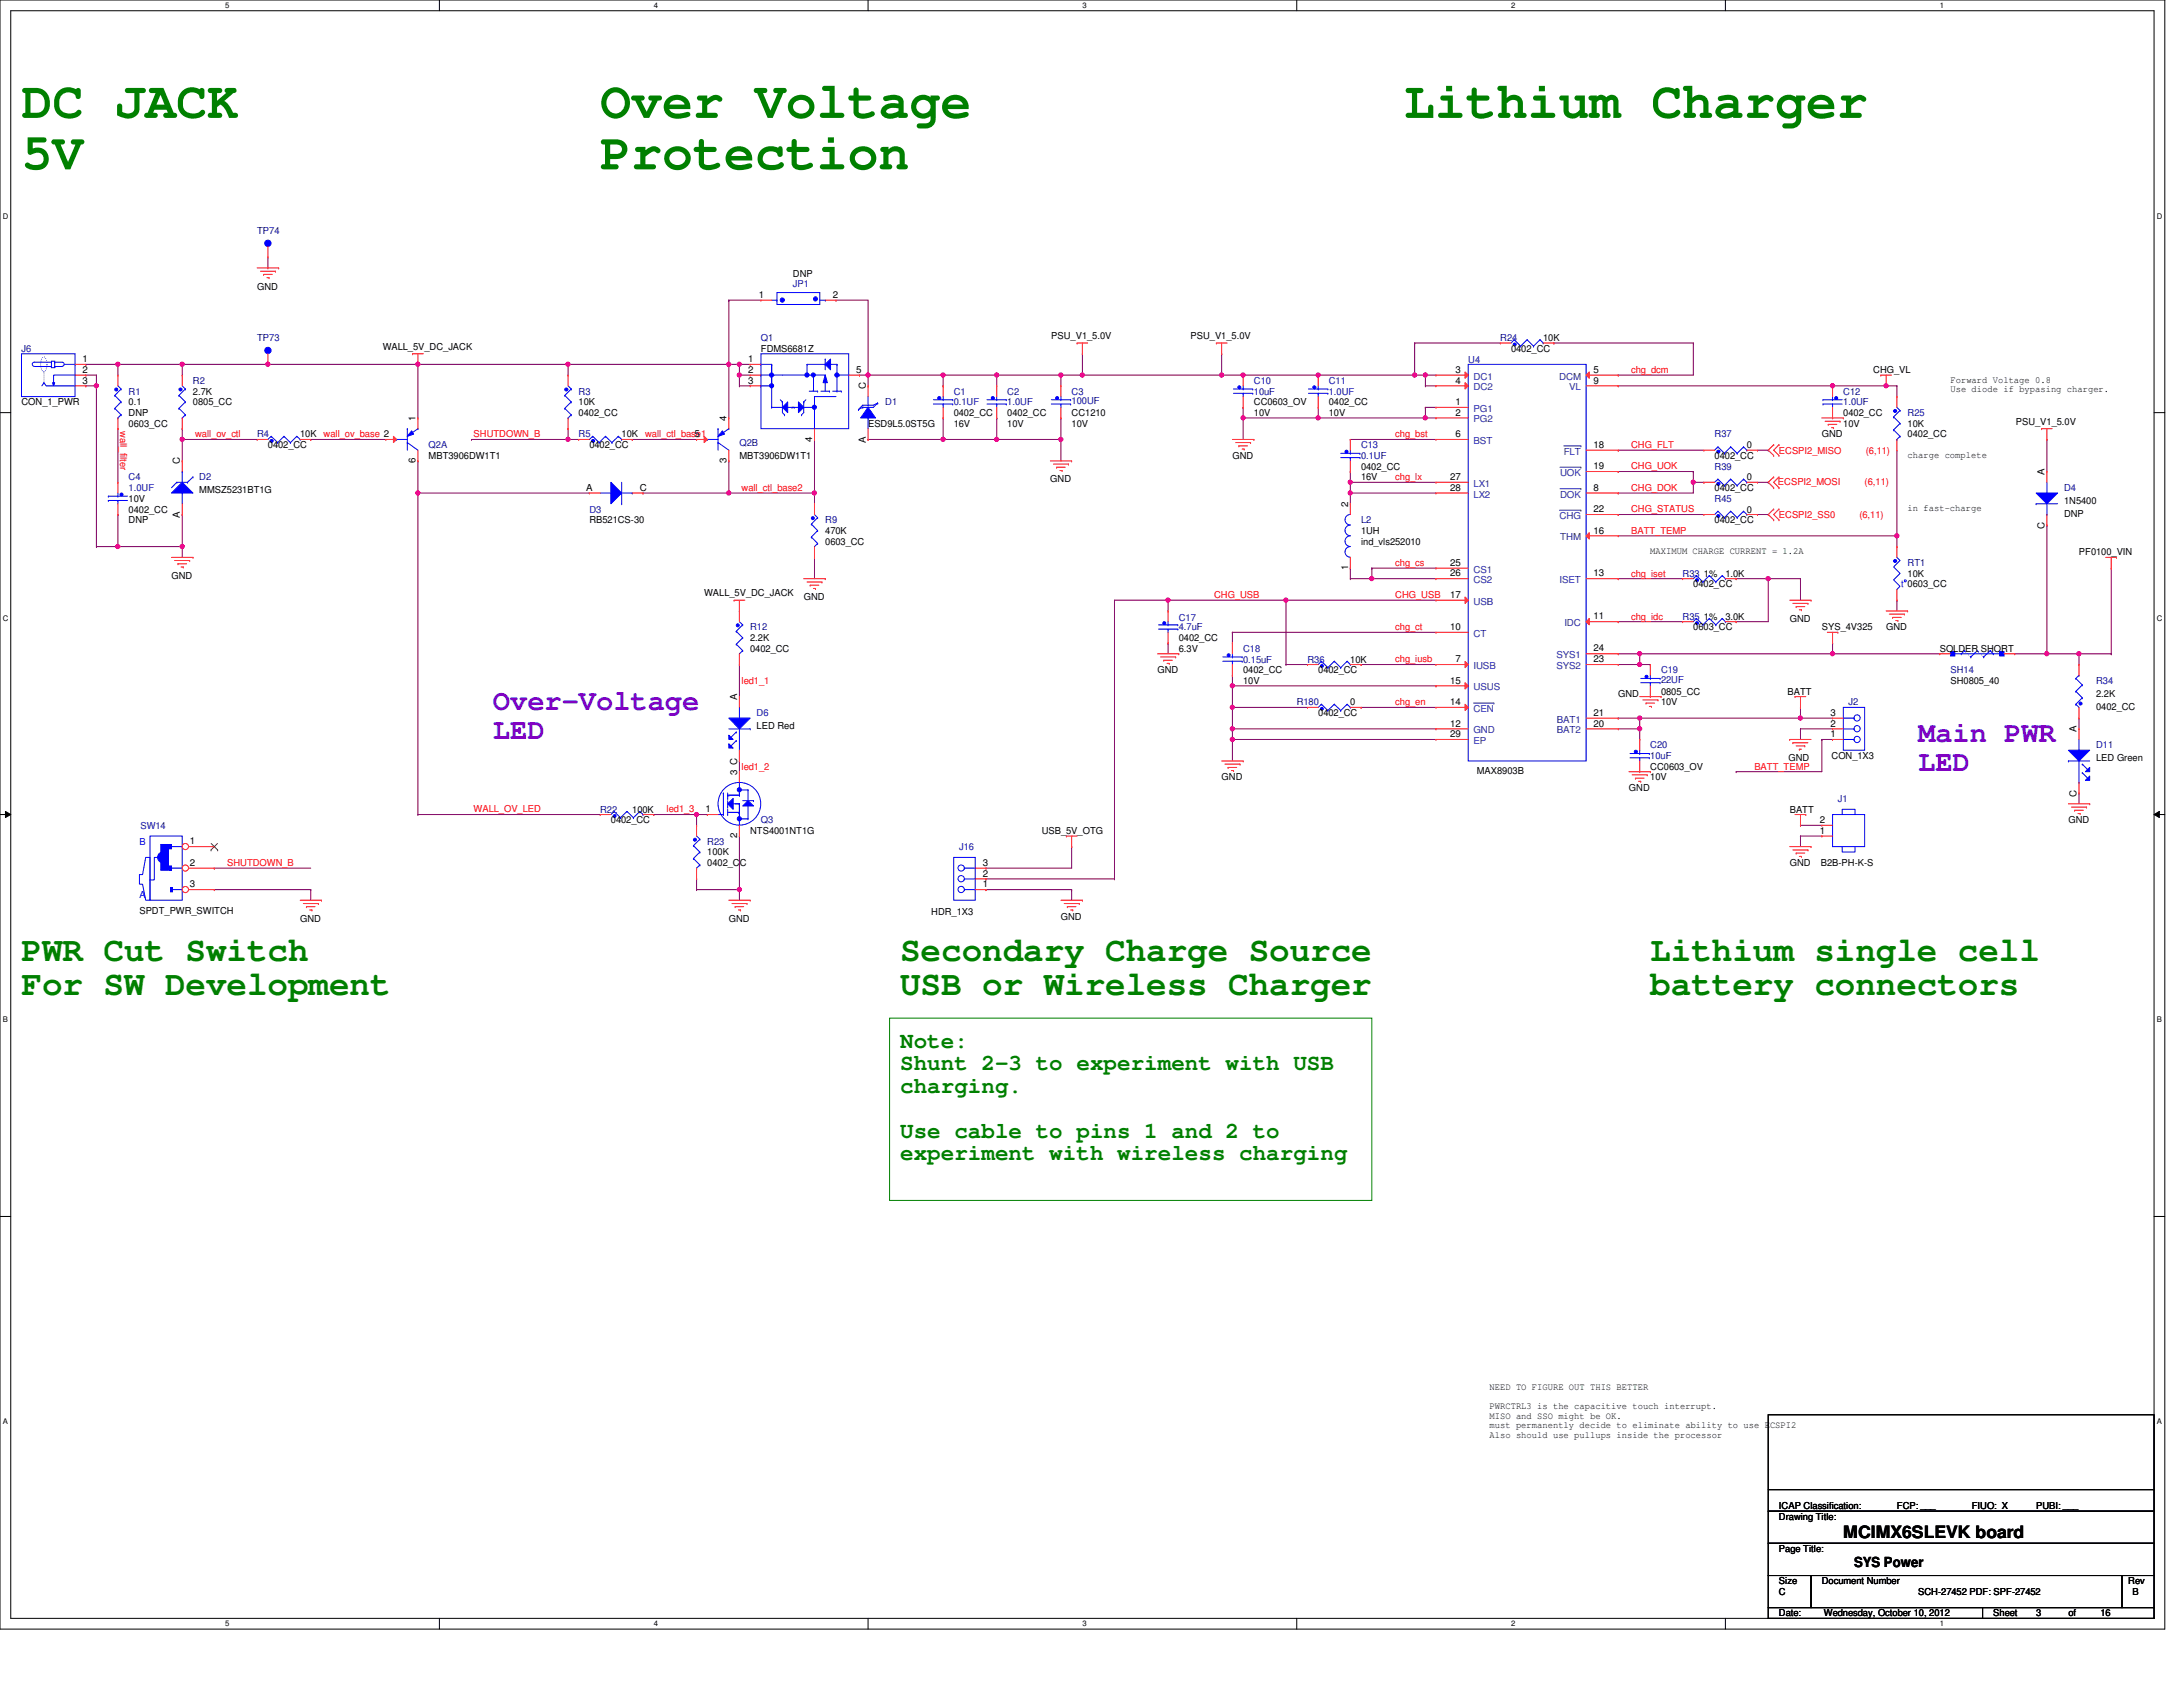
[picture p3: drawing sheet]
<svg xmlns="http://www.w3.org/2000/svg" width="279mm" height="216mm" viewBox="0 0 279 216" stroke-linecap="round" stroke-linejoin="round" font-family="sans-serif">
<defs><g id="words">
<g font-size="6.6" fill="#008000">
<text x="2.8" y="15.1">DC JACK</text>
<text x="76.8" y="15.1">Over Voltage</text>
<text x="179.7" y="15.1">Lithium Charger</text>
<text x="2.8" y="21.7">5V</text>
<text x="76.8" y="21.7">Protection</text>
</g>
<g font-size="4.4" fill="#008000">
<text x="2.8" y="123">PWR Cut Switch</text>
<text x="115.2" y="123">Secondary Charge Source</text>
<text x="211.2" y="123">Lithium single cell</text>
<text x="2.8" y="127.4">For SW Development</text>
<text x="115.2" y="127.4">USB or Wireless Charger</text>
<text x="211.2" y="127.4">battery connectors</text>
</g>
<g font-size="3.7" fill="#8000ff">
<text x="63.1" y="90.8">Over-Voltage</text>
<text x="63.1" y="94.5">LED</text>
<text x="245.5" y="95">Main PWR</text>
<text x="245.5" y="98.7">LED</text>
</g>
<g font-size="2.9" fill="#008000">
<text x="115.2" y="134.1">Note:</text>
<text x="115.2" y="136.9">Shunt 2-3 to experiment with USB</text>
<text x="115.2" y="139.8">charging.</text>
<text x="115.2" y="145.6">Use cable to pins 1 and 2 to</text>
<text x="115.2" y="148.5">experiment with wireless charging</text>
</g>
<text font-size="2.2" x="235.9" y="196.8">MCIMX6SLEVK board</text>
<text font-size="1.8" x="237.3" y="200.5">SYS Power</text>
<g font-size="1.2" fill="#000080">
<text x="32.9" y="29.9">TP74</text>
<text x="101.5" y="36.8">JP1</text>
<text x="2.8" y="45">J6</text>
<text x="32.9" y="43.6">TP73</text>
<text x="97.4" y="43.6">Q1</text>
<text x="187.9" y="46.4">U4</text>
<text x="192" y="43.6">R24</text>
<text x="16.5" y="50.5">R1</text>
<text x="24.7" y="49.1">R2</text>
<text x="74.1" y="50.5">R3</text>
<text x="113.3" y="51.9">D1</text>
<text x="122.1" y="50.5">C1</text>
<text x="122.1" y="51.9">0.1UF</text>
<text x="128.9" y="50.5">C2</text>
<text x="128.9" y="51.9">1.0UF</text>
<text x="137.2" y="50.5">C3</text>
<text x="137.2" y="51.7">100UF</text>
<text x="160.5" y="49.1">C10</text>
<text x="160.5" y="50.5">10uF</text>
<text x="170.1" y="49.1">C11</text>
<text x="170.1" y="50.5">1.0UF</text>
<text x="235.9" y="50.5">C12</text>
<text x="235.9" y="51.9">1.0UF</text>
<text x="244.2" y="53.3">R25</text>
<text x="32.9" y="56">R4</text>
<text x="54.9" y="57.4">Q2A</text>
<text x="74.1" y="56">R5</text>
<text x="94.6" y="57.1">Q2B</text>
<text x="174.2" y="57.4">C13</text>
<text x="174.2" y="58.7">0.1UF</text>
<text x="219.5" y="56">R37</text>
<text x="16.5" y="61.5">C4</text>
<text x="16.5" y="62.8">1.0UF</text>
<text x="25.5" y="61.5">D2</text>
<text x="75.4" y="65.6">D3</text>
<text x="219.5" y="60.1">R39</text>
<text x="219.5" y="64.2">R45</text>
<text x="264.2" y="62.8">D4</text>
<text x="105.6" y="67">R9</text>
<text x="174.2" y="67">L2</text>
<text x="215.4" y="73.8">R33</text>
<text x="244.2" y="72.5">RT1</text>
<text x="96" y="80.7">R12</text>
<text x="150.9" y="79.4">C17</text>
<text x="150.9" y="80.7">4.7uF</text>
<text x="159.1" y="83.4">C18</text>
<text x="215.4" y="79.3">R35</text>
<text x="159.1" y="84.8">0.15uF</text>
<text x="167.3" y="84.8">R36</text>
<text x="212.6" y="86.2">C19</text>
<text x="212.6" y="87.4">22UF</text>
<text x="249.6" y="86.2">SH14</text>
<text x="268.3" y="87.5">R34</text>
<text x="96.8" y="91.7">D6</text>
<text x="166" y="90.3">R180</text>
<text x="211.2" y="95.8">C20</text>
<text x="236.6" y="90.3">J2</text>
<text x="268.3" y="95.8">D11</text>
<text x="211.2" y="97.1">10uF</text>
<text x="18" y="106">SW14</text>
<text x="76.8" y="104">R22</text>
<text x="97.4" y="105.4">Q3</text>
<text x="235.2" y="102.6">J1</text>
<text x="90.5" y="108.1">R23</text>
<text x="122.8" y="108.8">J16</text>
</g>
<g font-size="1.2">
<text x="101.5" y="35.4">DNP</text>
<text x="32.9" y="37.1">GND</text>
<text x="97.1" y="38.1">1</text>
<text x="106.6" y="38.1">2</text>
<text x="10.6" y="46.3">1</text>
<text x="10.6" y="47.7">2</text>
<text x="49" y="44.7">WALL_5V_DC_JACK</text>
<text x="95.8" y="46.3">1</text>
<text x="95.8" y="47.7">2</text>
<text x="97.4" y="45">FDMS6681Z</text>
<text x="109.6" y="47.7">5</text>
<text x="134.6" y="43.4">PSU_V1_5.0V</text>
<text x="152.4" y="43.4">PSU_V1_5.0V</text>
<text x="186.3" y="47.7">3</text>
<text x="193.4" y="45">0402_CC</text>
<text x="197.5" y="43.6">10K</text>
<text x="204" y="47.7">5</text>
<text x="239.8" y="47.8">CHG_VL</text>
<text x="2.8" y="51.9">CON_1_PWR</text>
<text x="10.6" y="49.1">3</text>
<text x="16.5" y="51.9">0.1</text>
<text x="16.5" y="53.3">DNP</text>
<text x="24.7" y="50.5">2.7K</text>
<text x="24.7" y="51.9">0805_CC</text>
<text x="53.2" y="53.9" transform="rotate(-90 53.2 53.9)">1</text>
<text x="74.1" y="51.9">10K</text>
<text x="74.1" y="53.3">0402_CC</text>
<text x="93" y="53.9" transform="rotate(-90 93 53.9)">4</text>
<text x="95.8" y="49.1">3</text>
<text x="110.8" y="49.8" transform="rotate(-90 110.8 49.8)">C</text>
<text x="122.1" y="53.3">0402_CC</text>
<text x="128.9" y="53.3">0402_CC</text>
<text x="137.2" y="53.3">CC1210</text>
<text x="160.5" y="53.3">10V</text>
<text x="160.5" y="51.9">CC0603_OV</text>
<text x="170.1" y="53.3">10V</text>
<text x="170.1" y="51.9">0402_CC</text>
<text x="186.3" y="51.8">1</text>
<text x="186.3" y="53.2">2</text>
<text x="186.3" y="49.1">4</text>
<text x="204" y="49.1">9</text>
<text x="235.9" y="53.3">0402_CC</text>
<text x="249.6" y="49">Forward Voltage 0.8</text>
<text x="249.6" y="50.2">Use diode if bypasing charger.</text>
<text x="16.5" y="54.6">0603_CC</text>
<text x="23" y="59.4" transform="rotate(-90 23 59.4)">C</text>
<text x="34.3" y="57.4">0402_CC</text>
<text x="38.4" y="56">10K</text>
<text x="53.2" y="59.3" transform="rotate(-90 53.2 59.3)">6</text>
<text x="54.9" y="58.7">MBT3906DW1T1</text>
<text x="75.4" y="57.4">0402_CC</text>
<text x="79.6" y="56">10K</text>
<text x="88.9" y="55.9">5</text>
<text x="93" y="59.3" transform="rotate(-90 93 59.3)">3</text>
<text x="94.6" y="58.7">MBT3906DW1T1</text>
<text x="103.9" y="56.5" transform="rotate(-90 103.9 56.5)">4</text>
<text x="110.8" y="56.6" transform="rotate(-90 110.8 56.6)">A</text>
<text x="111.1" y="54.6">ESD9L5.0ST5G</text>
<text x="122.1" y="54.6">16V</text>
<text x="128.9" y="54.6">10V</text>
<text x="137.2" y="54.6">10V</text>
<text x="157.7" y="58.7">GND</text>
<text x="186.3" y="55.9">6</text>
<text x="204" y="57.3">18</text>
<text x="219.5" y="58.7">0402_CC</text>
<text x="223.6" y="57.4">0</text>
<text x="233.2" y="56">GND</text>
<text x="235.9" y="54.6">10V</text>
<text x="244.2" y="58.6">charge complete</text>
<text x="244.2" y="54.6">10K</text>
<text x="244.2" y="56">0402_CC</text>
<text x="258" y="54.3">PSU_V1_5.0V</text>
<text x="16.5" y="64.2">10V</text>
<text x="16.5" y="65.6">0402_CC</text>
<text x="25.5" y="63.1">MMSZ5231BT1G</text>
<text x="75" y="62.8">A</text>
<text x="81.9" y="62.8">C</text>
<text x="134.4" y="61.7">GND</text>
<text x="172.5" y="64.9" transform="rotate(-90 172.5 64.9)">2</text>
<text x="174.2" y="61.5">16V</text>
<text x="174.2" y="60.1">0402_CC</text>
<text x="185.6" y="61.4">27</text>
<text x="185.6" y="62.8">28</text>
<text x="204" y="60">19</text>
<text x="204" y="62.8">8</text>
<text x="204" y="65.6">22</text>
<text x="219.5" y="62.8">0402_CC</text>
<text x="223.6" y="61.5">0</text>
<text x="223.6" y="65.6">0</text>
<text x="244.2" y="65.4">in fast-charge</text>
<text x="261.7" y="60.8" transform="rotate(-90 261.7 60.8)">A</text>
<text x="264.2" y="64.5">1N5400</text>
<text x="16.5" y="67">DNP</text>
<text x="23" y="66.3" transform="rotate(-90 23 66.3)">A</text>
<text x="75.4" y="67">RB521CS-30</text>
<text x="105.6" y="68.3">470K</text>
<text x="105.6" y="69.7">0603_CC</text>
<text x="174.2" y="68.3">1UH</text>
<text x="174.2" y="69.7">ind_vls252010</text>
<text x="204" y="68.3">16</text>
<text x="211.2" y="70.9">MAXIMUM CHARGE CURRENT = 1.2A</text>
<text x="219.5" y="67">0402_CC</text>
<text x="261.7" y="67.7" transform="rotate(-90 261.7 67.7)">C</text>
<text x="264.2" y="66.1">DNP</text>
<text x="266.1" y="71.1">PF0100_VIN</text>
<text x="21.9" y="74.1">GND</text>
<text x="90.1" y="76.3">WALL_5V_DC_JACK</text>
<text x="102.9" y="76.8">GND</text>
<text x="172.5" y="73" transform="rotate(-90 172.5 73)">1</text>
<text x="185.6" y="72.4">25</text>
<text x="185.6" y="73.8">26</text>
<text x="185.6" y="76.5">17</text>
<text x="204" y="73.8">13</text>
<text x="216.7" y="75.2">0402_CC</text>
<text x="218.1" y="73.8">1%</text>
<text x="220.8" y="73.8">1.0K</text>
<text x="244.2" y="73.8">10K</text>
<text x="96" y="82">2.2K</text>
<text x="96" y="83.4">0402_CC</text>
<text x="150.9" y="83.4">6.3V</text>
<text x="150.9" y="82">0402_CC</text>
<text x="185.6" y="80.6">10</text>
<text x="204" y="79.3">11</text>
<text x="204" y="83.4">24</text>
<text x="216.7" y="80.7">0603_CC</text>
<text x="218.1" y="79.3">1%</text>
<text x="220.8" y="79.3">3.0K</text>
<text x="229.1" y="79.6">GND</text>
<text x="233.2" y="80.7">SYS_4V325</text>
<text x="241.4" y="80.7">GND</text>
<text x="248.3" y="83.4">SOLDER SHORT</text>
<text x="94.3" y="89.6" transform="rotate(-90 94.3 89.6)">A</text>
<text x="148.1" y="86.2">GND</text>
<text x="159.1" y="87.5">10V</text>
<text x="159.1" y="86.2">0402_CC</text>
<text x="168.7" y="86.2">0402_CC</text>
<text x="172.8" y="84.8">10K</text>
<text x="185.6" y="87.5">15</text>
<text x="186.3" y="84.8">7</text>
<text x="204" y="84.8">23</text>
<text x="207.1" y="89.2">GND</text>
<text x="212.6" y="88.9">0805_CC</text>
<text x="228.8" y="88.9">BATT</text>
<text x="249.6" y="87.5">SH0805_40</text>
<text x="268.3" y="89.2">2.2K</text>
<text x="96.8" y="93.3">LED Red</text>
<text x="168.7" y="91.7">0402_CC</text>
<text x="172.8" y="90.3">0</text>
<text x="185.6" y="90.2">14</text>
<text x="185.6" y="93">12</text>
<text x="185.6" y="94.3">29</text>
<text x="204" y="91.6">21</text>
<text x="204" y="93">20</text>
<text x="212.6" y="90.3">10V</text>
<text x="234.3" y="94.3">1</text>
<text x="234.3" y="93">2</text>
<text x="234.3" y="91.6">3</text>
<text x="265.8" y="93.7" transform="rotate(-90 265.8 93.7)">A</text>
<text x="268.3" y="90.8">0402_CC</text>
<text x="94.3" y="99.2" transform="rotate(-90 94.3 99.2)">3 C</text>
<text x="156.4" y="99.9">GND</text>
<text x="189" y="99.1">MAX8903B</text>
<text x="208.5" y="101.3">GND</text>
<text x="211.2" y="99.9">10V</text>
<text x="211.2" y="98.5">CC0603_OV</text>
<text x="228.9" y="97.4">GND</text>
<text x="234.4" y="97.1">CON_1X3</text>
<text x="268.3" y="97.4">LED Green</text>
<text x="78.2" y="105.4">0402_CC</text>
<text x="80.9" y="104">100K</text>
<text x="90.3" y="103.9">1</text>
<text x="94.3" y="107.3" transform="rotate(-90 94.3 107.3)">2</text>
<text x="96" y="106.7">NTS4001NT1G</text>
<text x="133.3" y="106.7">USB_5V_OTG</text>
<text x="229.1" y="104">BATT</text>
<text x="232.9" y="106.7">1</text>
<text x="232.9" y="105.3">2</text>
<text x="264.7" y="105.4">GND</text>
<text x="265.8" y="102" transform="rotate(-90 265.8 102)">C</text>
<text x="24.3" y="108.1">1</text>
<text x="24.3" y="110.8">2</text>
<text x="24.3" y="113.6">3</text>
<text x="90.5" y="109.5">100K</text>
<text x="90.5" y="110.9">0402_CC</text>
<text x="125.8" y="113.6">1</text>
<text x="125.8" y="112.2">2</text>
<text x="125.8" y="110.8">3</text>
<text x="229.1" y="110.9">GND</text>
<text x="233" y="110.9">B2B-PH-K-S</text>
<text x="17.8" y="117">SPDT_PWR_SWITCH</text>
<text x="38.4" y="118">GND</text>
<text x="93.3" y="118">GND</text>
<text x="119.2" y="117.2">HDR_1X3</text>
<text x="135.8" y="117.7">GND</text>
<text x="190.6" y="177.9">NEED TO FIGURE OUT THIS BETTER</text>
<text x="190.6" y="180.4">PWRCTRL3 is the capacitive touch interrupt.</text>
<text x="190.6" y="181.6">MISO and SSO might be OK.</text>
<text x="190.6" y="182.8">must permanently decide to eliminate ability to use ECSPI2</text>
<text x="190.6" y="184">Also should use pullups inside the processor</text>
<text x="227.7" y="194.5">Drawing Title:</text>
<text x="227.7" y="193.1">ICAP Classification:</text>
<text x="242.8" y="193.1">FCP: ___</text>
<text x="252.4" y="193.1">FIUO: X</text>
<text x="260.6" y="193.1">PUBI: ___</text>
<text x="227.7" y="198.6">Page Title:</text>
<text x="227.7" y="202.8">Size</text>
<text x="233.2" y="202.8">Document Number</text>
<text x="272.4" y="202.8">Rev</text>
<text x="227.7" y="206.9">Date:</text>
<text x="227.7" y="204.1">C</text>
<text x="233.4" y="206.9">Wednesday, October 10, 2012</text>
<text x="245.5" y="204.1">SCH-27452 PDF: SPF-27452</text>
<text x="255.1" y="206.9">Sheet</text>
<text x="260.6" y="206.9">3</text>
<text x="264.7" y="206.9">of</text>
<text x="268.8" y="206.9">16</text>
<text x="272.9" y="204.1">B</text>
</g>
<g font-size="1.2" fill="#f00">
<text x="208.8" y="47.7">chg_dcm</text>
<text x="15.4" y="55.1" transform="rotate(90 15.4 55.1)">wall_filter</text>
<text x="25" y="56">wall_ov_ctl</text>
<text x="41.4" y="56">wall_ov_base 2</text>
<text x="60.6" y="56">SHUTDOWN_B</text>
<text x="82.6" y="56">wall_ctl_base1</text>
<text x="178.6" y="56">chg_bst</text>
<text x="208.8" y="57.3">CHG_FLT</text>
<text x="227.7" y="58">ECSPI2_MISO</text>
<text x="238.8" y="58">(6,11)</text>
<text x="94.9" y="62.8">wall_ctl_base2</text>
<text x="178.6" y="61.4">chg_lx</text>
<text x="208.8" y="60.1">CHG_UOK</text>
<text x="208.8" y="62.8">CHG_DOK</text>
<text x="208.8" y="65.6">CHG_STATUS</text>
<text x="227.6" y="62">ECSPI2_MOSI</text>
<text x="238.7" y="62">(6,11)</text>
<text x="208.8" y="68.3">BATT_TEMP</text>
<text x="227.7" y="66.3">ECSPI2_SS0</text>
<text x="238" y="66.3">(6,11)</text>
<text x="155.4" y="76.5">CHG_USB</text>
<text x="178.6" y="72.4">chg_cs</text>
<text x="178.6" y="76.5">CHG_USB</text>
<text x="208.8" y="73.8">chg_iset</text>
<text x="178.6" y="80.6">chg_ct</text>
<text x="208.8" y="79.3">chg_idc</text>
<text x="94.9" y="87.5">led1_1</text>
<text x="178.6" y="84.8">chg_iusb</text>
<text x="178.6" y="90.3">chg_en</text>
<text x="94.9" y="98.5">led1_2</text>
<text x="224.5" y="98.5">BATT_TEMP</text>
<text x="60.6" y="104">WALL_OV_LED</text>
<text x="85.3" y="104">led1_3</text>
<text x="29.1" y="110.8">SHUTDOWN_B</text>
</g>
<g font-size="1.2" fill="#004080">
<text x="188.6" y="52.7">PG1</text>
<text x="188.6" y="48.6">DC1</text>
<text x="188.6" y="50">DC2</text>
<text x="199.6" y="48.6">DCM</text>
<text x="200.8" y="50">VL</text>
<text x="188.6" y="54.1">PG2</text>
<text x="188.6" y="56.8">BST</text>
<text x="200.2" y="58.2">FLT</text>
<text x="188.6" y="62.3">LX1</text>
<text x="188.6" y="63.7">LX2</text>
<text x="199.7" y="60.9">UOK</text>
<text x="199.7" y="63.7">DOK</text>
<text x="199.6" y="66.4">CHG</text>
<text x="199.7" y="69.2">THM</text>
<text x="188.6" y="73.3">CS1</text>
<text x="188.6" y="74.6">CS2</text>
<text x="188.6" y="77.4">USB</text>
<text x="199.6" y="74.6">ISET</text>
<text x="188.6" y="81.5">CT</text>
<text x="200.2" y="80.1">IDC</text>
<text x="188.6" y="85.6">IUSB</text>
<text x="188.6" y="88.3">USUS</text>
<text x="199.2" y="84.2">SYS1</text>
<text x="199.2" y="85.6">SYS2</text>
<text x="188.6" y="91.1">CEN</text>
<text x="188.6" y="93.9">GND</text>
<text x="188.6" y="95.2">EP</text>
<text x="199.2" y="92.5">BAT1</text>
<text x="199.2" y="93.9">BAT2</text>
</g>
<g font-size="1.2" fill="#00f">
<text x="243.3" y="75.2">t 0603_CC</text>
<text x="17.8" y="108.1">B</text>
<text x="17.8" y="115">A</text>
</g>
<g font-size="1">
<text x="28.8" y="1">5</text>
<text x="83.7" y="1">4</text>
<text x="138.5" y="1">3</text>
<text x="193.4" y="1">2</text>
<text x="248.3" y="1">1</text>
<text x=".4" y="28">D</text>
<text x="276.1" y="28">D</text>
<text x=".4" y="79.4">C</text>
<text x="276.1" y="79.4">C</text>
<text x=".4" y="130.9">B</text>
<text x="276.1" y="130.9">B</text>
<text x=".4" y="182.3">A</text>
<text x="276.1" y="182.3">A</text>
<text x="28.8" y="208.2">5</text>
<text x="83.7" y="208.2">4</text>
<text x="138.5" y="208.2">3</text>
<text x="193.4" y="208.2">2</text>
<text x="248.3" y="208.2">1</text>
</g>
</g></defs>
<path d="M0 0h277.1v208.5h-277.1zM1.4 1.4h274.3v205.7h-274.3z" fill="none" stroke="#000" stroke-width=".13"/>
<g fill="#fff">
<path d="M28.8 .1h.6v1.1h-.6z"/>
<path d="M28.8 207.3h.6v1.1h-.6z"/>
</g>
<path d="M56.2 0v1.4M56.2 207.1v1.4" fill="none" stroke="#000" stroke-width=".13"/>
<g fill="#fff">
<path d="M83.7 .1h.5v1.1h-.5z"/>
<path d="M83.7 207.3h.5v1.1h-.5z"/>
</g>
<path d="M111.1 0v1.4M111.1 207.1v1.4" fill="none" stroke="#000" stroke-width=".13"/>
<g fill="#fff">
<path d="M138.5 .1h.6v1.1h-.6z"/>
<path d="M138.5 207.3h.6v1.1h-.6z"/>
</g>
<path d="M166 0v1.4M166 207.1v1.4" fill="none" stroke="#000" stroke-width=".13"/>
<g fill="#fff">
<path d="M193.4 .1h.6v1.1h-.6z"/>
<path d="M193.4 207.3h.6v1.1h-.6z"/>
</g>
<path d="M220.8 0v1.4M220.8 207.1v1.4" fill="none" stroke="#000" stroke-width=".13"/>
<g fill="#fff">
<path d="M248.3 .1h.5v1.1h-.5z"/>
<path d="M248.3 207.3h.5v1.1h-.5z"/>
<path d="M.4 27.1h.7v1.1h-.7z"/>
<path d="M276.1 27.1h.7v1.1h-.7z"/>
<path d="M.4 78.5h.7v1.1h-.7z"/>
<path d="M276.1 78.5h.7v1.1h-.7z"/>
</g>
<path d="M0 52.8h1.4M275.7 52.8h1.4" fill="none" stroke="#000" stroke-width=".13"/>
<g fill="#fff">
<path d="M.4 130h.6v1.1h-.6z"/>
<path d="M276.1 130h.6v1.1h-.6z"/>
</g>
<path d="M0 104.2h1.4M.7 103.8l.7 .4-.7 .4zM275.7 104.2l.7-.4v.8zM275.7 104.2h1.4" fill="none" stroke="#000" stroke-width=".13"/>
<path d="M.7 103.8l.7 .4-.7 .4zM275.7 104.2l.7-.4v.8z" fill="#000"/>
<g fill="#fff">
<path d="M.4 181.4h.6v1.1h-.6z"/>
<path d="M276.1 181.4h.6v1.1h-.6z"/>
</g>
<path d="M0 155.7h1.4M275.7 155.7h1.4" fill="none" stroke="#000" stroke-width=".13"/>
<path d="M113.9 130.3h61.7v23.3h-61.7z" fill="none" stroke="#008000" stroke-width=".13"/>
<path d="M11 46.6h.1M11 46.6h4.1M15.1 46.6h.1M15.1 46.6v1.4M82.3 63.1h.1M82.3 63.1h11" fill="none" stroke="#800040" stroke-width=".13"/>
<circle cx="93.3" cy="63.1" r=".27" fill="#f0f"/>
<circle cx="93.3" cy="63.1" r=".27" fill="none" stroke="#f0f" stroke-width=".13"/>
<path d="M111.1 38.4v9.6M110 48h.1M110 48h1.1M111.1 48h.1" fill="none" stroke="#800040" stroke-width=".13"/>
<circle cx="111.1" cy="48" r=".27" fill="#f0f"/>
<circle cx="111.1" cy="48" r=".27" fill="none" stroke="#f0f" stroke-width=".13"/>
<path d="M168.7 48h.1M168.7 48h12.4M182.4 52.1h.1M182.4 53.5h.1M182.4 52.1h1.4M182.4 53.5h1.4" fill="none" stroke="#800040" stroke-width=".13"/>
<circle cx="181" cy="48" r=".27" fill="#f0f"/>
<circle cx="181" cy="48" r=".27" fill="none" stroke="#f0f" stroke-width=".13"/>
<circle cx="168.7" cy="48" r=".27" fill="#f0f"/>
<circle cx="168.7" cy="48" r=".27" fill="none" stroke="#f0f" stroke-width=".13"/>
<path d="M172.8 61.7h.1M172.8 61.7h11" fill="none" stroke="#800040" stroke-width=".13"/>
<circle cx="172.8" cy="61.7" r=".27" fill="#f0f"/>
<circle cx="172.8" cy="61.7" r=".27" fill="none" stroke="#f0f" stroke-width=".13"/>
<path d="M159.1 53.5h.1M159.1 53.5v2.7M182.4 48h.1M182.4 48v1.4M172.8 60.3h.1M172.8 63.1h.1M172.8 60.3v1.4M172.8 63.1v1.4M172.8 63.1h11" fill="none" stroke="#800040" stroke-width=".13"/>
<circle cx="172.8" cy="63.1" r=".27" fill="#f0f"/>
<circle cx="172.8" cy="63.1" r=".27" fill="none" stroke="#f0f" stroke-width=".13"/>
<g fill="none" stroke="#800040" stroke-width=".13">
<path d="M234.5 49.4h.1M234.5 49.4h6.9M242.8 49.4h.1M242.8 49.4v1.4M172.8 61.7h.1M172.8 61.7v1.4M175.6 72.7h.1M175.6 74.1h.1M175.6 72.7h8.2M175.6 74.1h8.2M175.6 72.7v1.4M157.7 80.9h.1"/>
<path d="M157.7 80.9h26.1"/>
</g>
<circle cx="241.4" cy="49.4" r=".27" fill="#f0f"/>
<circle cx="241.4" cy="49.4" r=".27" fill="none" stroke="#f0f" stroke-width=".13"/>
<path d="M207.1 48h.1M216.7 43.9h.1M216.7 43.9v4.1h-9.6M207.1 68.6h35.7M242.8 68.6h.1" fill="none" stroke="#800040" stroke-width=".13"/>
<circle cx="242.8" cy="68.6" r=".27" fill="#f0f"/>
<circle cx="242.8" cy="68.6" r=".27" fill="none" stroke="#f0f" stroke-width=".13"/>
<path d="M242.8 57.6v11M242.8 68.6h.1M209.9 93.3h.1M209.9 91.9h.1M209.9 91.9v1.4M209.9 91.9h20.5" fill="none" stroke="#800040" stroke-width=".13"/>
<circle cx="230.4" cy="91.9" r=".27" fill="#f0f"/>
<circle cx="230.4" cy="91.9" r=".27" fill="none" stroke="#f0f" stroke-width=".13"/>
<path d="M157.7 93.3h.1M157.7 93.3h26.1" fill="none" stroke="#800040" stroke-width=".13"/>
<circle cx="157.7" cy="93.3" r=".27" fill="#f0f"/>
<circle cx="157.7" cy="93.3" r=".27" fill="none" stroke="#f0f" stroke-width=".13"/>
<path d="M157.7 94.6h.1M157.7 94.6v2.8M157.7 94.6h26.1" fill="none" stroke="#800040" stroke-width=".13"/>
<circle cx="157.7" cy="94.6" r=".27" fill="#f0f"/>
<circle cx="157.7" cy="94.6" r=".27" fill="none" stroke="#f0f" stroke-width=".13"/>
<path d="M157.7 90.5h.1M157.7 90.5v2.8" fill="none" stroke="#800040" stroke-width=".13"/>
<circle cx="157.7" cy="90.5" r=".27" fill="#f0f"/>
<circle cx="157.7" cy="90.5" r=".27" fill="none" stroke="#f0f" stroke-width=".13"/>
<path d="M181.1 43.9h.1M181.1 43.9h10.9M181.1 43.9v4.1M198.9 43.9h.1M198.9 43.9h17.8M157.7 80.9h.1M157.7 93.3h.1M157.7 80.9v1.4M157.7 93.3v1.3M207.1 85h2.8M209.9 85h.1" fill="none" stroke="#800040" stroke-width=".13"/>
<circle cx="209.9" cy="85" r=".27" fill="#f0f"/>
<circle cx="209.9" cy="85" r=".27" fill="none" stroke="#f0f" stroke-width=".13"/>
<path d="M207.1 93.3h2.8M209.9 93.3h.1" fill="none" stroke="#800040" stroke-width=".13"/>
<circle cx="209.9" cy="93.3" r=".27" fill="#f0f"/>
<circle cx="209.9" cy="93.3" r=".27" fill="none" stroke="#f0f" stroke-width=".13"/>
<path d="M164.6 76.8h.1M164.6 76.8h19.2M207.1 74.1h.1M207.1 79.6h.1M207.1 74.1h8.2M207.1 79.6h8.2M226.3 74.1h.1M226.3 74.1h4.1M226.3 74.1v5.5" fill="none" stroke="#800040" stroke-width=".13"/>
<circle cx="226.3" cy="74" r=".27" fill="#f0f"/>
<circle cx="226.3" cy="74" r=".27" fill="none" stroke="#f0f" stroke-width=".13"/>
<path d="M172.8 56.2h.1M172.8 56.2h11M164.6 76.8h.1M164.6 76.8v8.2M222.2 79.6h.1M222.2 79.6h4.1M230.4 74.1h.1M230.4 74.1v2.7M242.8 76.8h.1M242.8 76.8v1.4M164.6 85h.1M164.6 85h2.7" fill="none" stroke="#800040" stroke-width=".13"/>
<circle cx="164.6" cy="76.8" r=".27" fill="#f0f"/>
<circle cx="164.6" cy="76.8" r=".27" fill="none" stroke="#f0f" stroke-width=".13"/>
<path d="M157.7 87.8h26.1M183.8 87.8h.1" fill="none" stroke="#800040" stroke-width=".13"/>
<circle cx="157.7" cy="87.8" r=".27" fill="#f0f"/>
<circle cx="157.7" cy="87.8" r=".27" fill="none" stroke="#f0f" stroke-width=".13"/>
<path d="M182.4 52.1h.1M182.4 52.1v1.4" fill="none" stroke="#800040" stroke-width=".13"/>
<circle cx="182.4" cy="53.5" r=".27" fill="#f0f"/>
<circle cx="182.4" cy="53.5" r=".27" fill="none" stroke="#f0f" stroke-width=".13"/>
<path d="M168.7 53.5h.1M168.7 52.1h.1M168.7 53.5h13.7M168.7 52.1v1.4" fill="none" stroke="#800040" stroke-width=".13"/>
<circle cx="168.7" cy="53.5" r=".27" fill="#f0f"/>
<circle cx="168.7" cy="53.5" r=".27" fill="none" stroke="#f0f" stroke-width=".13"/>
<path d="M159.1 53.5h.1M159.1 52.1h.1M159.1 53.5h9.6M159.1 52.1v1.4" fill="none" stroke="#800040" stroke-width=".13"/>
<circle cx="159.1" cy="53.5" r=".27" fill="#f0f"/>
<circle cx="159.1" cy="53.5" r=".27" fill="none" stroke="#f0f" stroke-width=".13"/>
<path d="M15.1 54.9h.1M15.1 54.9v6.8M60.3 56.2h.1M60.3 56.2h12.4M222.2 74.1h.1M222.2 74.1h4.1M174.2 85h.1M174.2 85h9.6" fill="none" stroke="#800040" stroke-width=".13"/>
<circle cx="72.7" cy="56.2" r=".27" fill="#f0f"/>
<circle cx="72.7" cy="56.2" r=".27" fill="none" stroke="#f0f" stroke-width=".13"/>
<path d="M93.3 38.4h.1M93.3 38.4h4.1M93.3 38.4v8.2M107 38.4h.1M107 38.4h4.1M207.1 83.7h.1M207.1 83.7h2.8M209.9 83.7h.1M209.9 83.7v1.3" fill="none" stroke="#800040" stroke-width=".13"/>
<circle cx="209.9" cy="83.7" r=".27" fill="#f0f"/>
<circle cx="209.9" cy="83.7" r=".27" fill="none" stroke="#f0f" stroke-width=".13"/>
<path d="M53.5 46.6h.1M53.5 46.6h19.2M72.7 46.6h.1M72.7 46.6v1.4" fill="none" stroke="#800040" stroke-width=".13"/>
<circle cx="72.7" cy="46.6" r=".27" fill="#f0f"/>
<circle cx="72.7" cy="46.6" r=".27" fill="none" stroke="#f0f" stroke-width=".13"/>
<circle cx="53.5" cy="46.6" r=".27" fill="#f0f"/>
<circle cx="53.5" cy="46.6" r=".27" fill="none" stroke="#f0f" stroke-width=".13"/>
<path d="M11 49.4h.1M11 48h.1M11 49.4h1.3M11 48h1.3M72.7 54.9h.1M72.7 56.2h.1M72.7 54.9v1.3M72.7 56.2h1.4M93.3 46.6h.1M93.3 46.6h1.3M15.1 65.8h.1M15.1 65.8v4.2" fill="none" stroke="#800040" stroke-width=".13"/>
<circle cx="94.6" cy="46.6" r=".27" fill="#f0f"/>
<circle cx="94.6" cy="46.6" r=".27" fill="none" stroke="#f0f" stroke-width=".13"/>
<g fill="none" stroke="#800040" stroke-width=".13">
<path d="M12.3 48h.1M12.3 48v1.4M23.3 56.2h.1M23.3 56.2v2.8M39.8 56.2h.1M39.8 56.2h9.6M94.6 49.4h.1M94.6 48h.1M94.6 46.6h.1M94.6 49.4h1.4M94.6 46.6v2.8M94.6 48h1.4"/>
<path d="M94.6 46.6h1.4M111.1 48h.1M111.1 48h9.6M23.3 70h.1M23.3 70v1.3"/>
</g>
<circle cx="94.6" cy="48" r=".27" fill="#f0f"/>
<circle cx="94.6" cy="48" r=".27" fill="none" stroke="#f0f" stroke-width=".13"/>
<path d="M80.9 56.2h.1M80.9 56.2h8.3M104.2 56.2h.1M104.2 56.2v6.9" fill="none" stroke="#800040" stroke-width=".13"/>
<circle cx="104.2" cy="63.1" r=".27" fill="#f0f"/>
<circle cx="104.2" cy="63.1" r=".27" fill="none" stroke="#f0f" stroke-width=".13"/>
<path d="M53.5 59h.1M53.5 59v4.1M93.3 59h.1M93.3 46.6h.1M93.3 46.6v6.9M93.3 59v4.1" fill="none" stroke="#800040" stroke-width=".13"/>
<circle cx="93.3" cy="46.6" r=".27" fill="#f0f"/>
<circle cx="93.3" cy="46.6" r=".27" fill="none" stroke="#f0f" stroke-width=".13"/>
<path d="M72.7 46.6h.1M72.7 46.6h20.6M53.5 63.1h.1M53.5 63.1h21.9M93.3 63.1h.1M93.3 63.1h10.9M230.4 105.6h.1M230.4 107h.1M230.4 105.6h2.8M230.4 107v1.4M230.4 107h2.8" fill="none" stroke="#800040" stroke-width=".13"/>
<circle cx="53.5" cy="63.1" r=".27" fill="#f0f"/>
<circle cx="53.5" cy="63.1" r=".27" fill="none" stroke="#f0f" stroke-width=".13"/>
<g fill="none" stroke="#800040" stroke-width=".13">
<path d="M120.7 48h.1M120.7 48h6.9M222.2 98.8h.1M230.4 93.3h.1M230.4 90.5h.1M230.4 91.9h.1M230.4 93.3h4.1M230.4 90.5v1.4M230.4 93.3v1.3M230.4 91.9h4.1M233.2 94.6h.1M233.2 94.6v4.2h-11"/>
<path d="M233.2 94.6h1.3"/>
</g>
<circle cx="127.6" cy="48" r=".27" fill="#f0f"/>
<circle cx="127.6" cy="48" r=".27" fill="none" stroke="#f0f" stroke-width=".13"/>
<circle cx="120.7" cy="48" r=".27" fill="#f0f"/>
<circle cx="120.7" cy="48" r=".27" fill="none" stroke="#f0f" stroke-width=".13"/>
<path d="M120.7 53.5h.1M120.7 56.2h.1M120.7 53.5v2.7M120.7 56.2h6.9M127.6 48h.1M127.6 48v1.4M135.8 48h.1M135.8 48v1.4" fill="none" stroke="#800040" stroke-width=".13"/>
<circle cx="127.6" cy="56.2" r=".27" fill="#f0f"/>
<circle cx="127.6" cy="56.2" r=".27" fill="none" stroke="#f0f" stroke-width=".13"/>
<circle cx="120.7" cy="56.2" r=".27" fill="#f0f"/>
<circle cx="120.7" cy="56.2" r=".27" fill="none" stroke="#f0f" stroke-width=".13"/>
<path d="M12.3 49.4h.1M12.3 49.4v20.6" fill="none" stroke="#800040" stroke-width=".13"/>
<circle cx="12.3" cy="49.4" r=".27" fill="#f0f"/>
<circle cx="12.3" cy="49.4" r=".27" fill="none" stroke="#f0f" stroke-width=".13"/>
<path d="M23.3 56.2h.1M23.3 54.9h.1M23.3 56.2h9.6M23.3 54.9v1.3M127.6 53.5h.1M127.6 53.5v2.7M12.3 70h.1M12.3 70h2.8" fill="none" stroke="#800040" stroke-width=".13"/>
<circle cx="23.3" cy="56.2" r=".27" fill="#f0f"/>
<circle cx="23.3" cy="56.2" r=".27" fill="none" stroke="#f0f" stroke-width=".13"/>
<path d="M15.1 70h.1M15.1 70h8.2" fill="none" stroke="#800040" stroke-width=".13"/>
<circle cx="23.3" cy="69.9" r=".27" fill="#f0f"/>
<circle cx="23.3" cy="69.9" r=".27" fill="none" stroke="#f0f" stroke-width=".13"/>
<circle cx="15.1" cy="69.9" r=".27" fill="#f0f"/>
<circle cx="15.1" cy="69.9" r=".27" fill="none" stroke="#f0f" stroke-width=".13"/>
<g fill="none" stroke="#800040" stroke-width=".13">
<path d="M53.5 46.6h.1M53.5 46.6v6.9M181.1 48h.1M181.1 48h2.7M182.4 48h.1M182.4 49.4h.1M182.4 49.4h1.4M23.3 65.8h.1M23.3 65.8v4.2M104.2 71.3h.1M104.2 63.1h.1M104.2 63.1v1.4"/>
<path d="M104.2 71.3v2.8M157.7 90.5h.1M157.7 87.8h.1M157.7 90.5h9.6M157.7 87.8v2.7M174.2 90.5h.1M174.2 90.5h9.6"/>
</g>
<circle cx="182.4" cy="48" r=".27" fill="#f0f"/>
<circle cx="182.4" cy="48" r=".27" fill="none" stroke="#f0f" stroke-width=".13"/>
<path d="M207.1 49.4h.1M207.1 49.4h27.4" fill="none" stroke="#800040" stroke-width=".13"/>
<circle cx="234.5" cy="49.4" r=".27" fill="#f0f"/>
<circle cx="234.5" cy="49.4" r=".27" fill="none" stroke="#f0f" stroke-width=".13"/>
<path d="M34.3 46.6h.1M34.3 46.6h19.2M135.8 53.5h.1M135.8 53.5v2.7M27.4 113.9h.1M27.4 111.1h.1M27.4 113.9h12.4M27.4 111.1h12.4M39.8 113.9h.1M39.8 113.9v1.3" fill="none" stroke="#800040" stroke-width=".13"/>
<circle cx="34.3" cy="46.6" r=".27" fill="#f0f"/>
<circle cx="34.3" cy="46.6" r=".27" fill="none" stroke="#f0f" stroke-width=".13"/>
<path d="M15.1 46.6h.1M15.1 46.6h8.2M23.3 46.6h.1M23.3 46.6v1.4" fill="none" stroke="#800040" stroke-width=".13"/>
<circle cx="23.3" cy="46.6" r=".27" fill="#f0f"/>
<circle cx="23.3" cy="46.6" r=".27" fill="none" stroke="#f0f" stroke-width=".13"/>
<circle cx="15.1" cy="46.6" r=".27" fill="#f0f"/>
<circle cx="15.1" cy="46.6" r=".27" fill="none" stroke="#f0f" stroke-width=".13"/>
<path d="M159.1 48h.1M159.1 48h9.6M53.5 104.2h.1M53.5 104.2h23.3M83.7 104.2h.1M83.7 104.2h5.5M89.2 104.2h.1M89.2 104.2v1.4M94.6 113.9h.1M94.6 113.9v1.3" fill="none" stroke="#800040" stroke-width=".13"/>
<circle cx="89.1" cy="104.2" r=".27" fill="#f0f"/>
<circle cx="89.1" cy="104.2" r=".27" fill="none" stroke="#f0f" stroke-width=".13"/>
<path d="M89.2 104.2h.1M89.2 112.5h.1M89.2 113.9h.1M89.2 104.2h1.3M89.2 112.5v1.4M89.2 113.9h5.4" fill="none" stroke="#800040" stroke-width=".13"/>
<circle cx="94.6" cy="113.8" r=".27" fill="#f0f"/>
<circle cx="94.6" cy="113.8" r=".27" fill="none" stroke="#f0f" stroke-width=".13"/>
<path d="M262 67.2h.1M262 67.2v16.5M94.6 97.4h.1M94.6 85h.1M94.6 85v4.2M94.6 97.4v1.4M257.9 83.7h4.1M262 83.7h.1M266.1 83.7h4.1M270.2 83.7h.1M94.6 107h.1M94.6 107v6.9" fill="none" stroke="#800040" stroke-width=".13"/>
<circle cx="262" cy="83.7" r=".27" fill="#f0f"/>
<circle cx="262" cy="83.7" r=".27" fill="none" stroke="#f0f" stroke-width=".13"/>
<g fill="none" stroke="#800040" stroke-width=".13">
<path d="M207.1 57.6h.1M207.1 57.6h11M149.5 76.8h.1M149.5 76.8v1.4M149.5 76.8h15.1M207.1 60.3h.1M207.1 63.1h.1M207.1 65.8h.1M207.1 60.3h9.6M207.1 63.1h9.6M207.1 65.8h11M149.5 82.3h.1"/>
<path d="M149.5 82.3v1.4M126.2 111.1h.1M126.2 113.9h.1M126.2 113.9h11M137.2 108.4h.1M137.2 113.9h.1M137.2 108.4v2.7h-11M137.2 113.9v1.3"/>
</g>
<circle cx="149.5" cy="76.8" r=".27" fill="#f0f"/>
<circle cx="149.5" cy="76.8" r=".27" fill="none" stroke="#f0f" stroke-width=".13"/>
<path d="M53.5 63.1h.1M53.5 63.1v41.1M270.2 72.7v11M266.1 83.7h.1M266.1 83.7v1.3M270.2 83.7h.1" fill="none" stroke="#800040" stroke-width=".13"/>
<circle cx="266.1" cy="83.7" r=".27" fill="#f0f"/>
<circle cx="266.1" cy="83.7" r=".27" fill="none" stroke="#f0f" stroke-width=".13"/>
<path d="M234.5 83.7h.1M234.5 83.7h13.8M266.1 91.9h.1M266.1 91.9v1.4" fill="none" stroke="#800040" stroke-width=".13"/>
<circle cx="234.5" cy="83.7" r=".27" fill="#f0f"/>
<circle cx="234.5" cy="83.7" r=".27" fill="none" stroke="#f0f" stroke-width=".13"/>
<path d="M262 56.2h.1M262 56.2v4.1M207.1 91.9h.1M207.1 91.9h2.8M234.5 82.3h.1M234.5 82.3v1.4M262 83.7h.1M262 83.7h4.1M266.1 101.5h.1M266.1 101.5v1.4" fill="none" stroke="#800040" stroke-width=".13"/>
<circle cx="209.9" cy="91.9" r=".27" fill="#f0f"/>
<circle cx="209.9" cy="91.9" r=".27" fill="none" stroke="#f0f" stroke-width=".13"/>
<path d="M111.1 56.2h.1M111.1 56.2h9.6M127.6 56.2h.1M127.6 56.2h8.2M135.8 56.2h.1M135.8 56.2v2.8M209.9 83.7h.1M209.9 83.7h24.6" fill="none" stroke="#800040" stroke-width=".13"/>
<circle cx="135.8" cy="56.2" r=".27" fill="#f0f"/>
<circle cx="135.8" cy="56.2" r=".27" fill="none" stroke="#f0f" stroke-width=".13"/>
<path d="M138.5 45.3h.1M138.5 48h.1M138.5 45.3v2.7M156.4 45.3h.1M156.4 45.3v2.7h-17.9" fill="none" stroke="#800040" stroke-width=".13"/>
<circle cx="156.3" cy="48" r=".27" fill="#f0f"/>
<circle cx="156.3" cy="48" r=".27" fill="none" stroke="#f0f" stroke-width=".13"/>
<circle cx="138.5" cy="48" r=".27" fill="#f0f"/>
<circle cx="138.5" cy="48" r=".27" fill="none" stroke="#f0f" stroke-width=".13"/>
<path d="M127.6 48h.1M127.6 48h10.9M135.8 48h.1" fill="none" stroke="#800040" stroke-width=".13"/>
<circle cx="135.8" cy="48" r=".27" fill="#f0f"/>
<circle cx="135.8" cy="48" r=".27" fill="none" stroke="#f0f" stroke-width=".13"/>
<path d="M156.4 48h.1M156.4 48h2.7" fill="none" stroke="#800040" stroke-width=".13"/>
<circle cx="159.1" cy="48" r=".27" fill="#f0f"/>
<circle cx="159.1" cy="48" r=".27" fill="none" stroke="#f0f" stroke-width=".13"/>
<g fill="none" stroke="#800040" stroke-width=".13">
<path d="M224.9 57.6h1.4M226.3 57.6h.1M142.6 76.8h.1M142.6 76.8h6.9M142.6 76.8v35.7M216.7 61.7h.1M216.7 60.3h.1M216.7 60.3v2.8M216.7 61.7h1.4M218.1 61.7h.1M224.9 65.8h1.4M226.3 65.8h.1"/>
<path d="M126.2 112.5h.1M126.2 112.5h16.4M142.6 112.5h.1"/>
</g>
<circle cx="216.7" cy="61.7" r=".27" fill="#f0f"/>
<circle cx="216.7" cy="61.7" r=".27" fill="none" stroke="#f0f" stroke-width=".13"/>
<g fill="none" stroke="#800040" stroke-width=".13">
<path d="M34.3 34.3h.1M34.3 32.9v1.4M23.3 46.6h.1M23.3 46.6h11M111.1 48h.1M111.1 48v1.4M120.7 49.4h.1M120.7 48v1.4M241.4 49.4h.1M241.4 49.4h1.4M172.8 74.1h.1M172.8 74.1h2.8"/>
<path d="M224.9 61.7h1.4M226.3 61.7h.1M157.7 86.4h.1M157.7 86.4v1.4M209.9 94.6h.1M209.9 85h1.3M209.9 93.3v1.3M211.2 85h.1"/>
</g>
<circle cx="175.6" cy="74" r=".27" fill="#f0f"/>
<circle cx="175.6" cy="74" r=".27" fill="none" stroke="#f0f" stroke-width=".13"/>
<path d="M172.8 72.7h.1M172.8 72.7v1.4M242.8 70h.1M242.8 68.6v1.4" fill="none" stroke="#800040" stroke-width=".13"/>
<g fill="none" stroke="#f00" stroke-width=".13">
<path d="M32.9 34.3h2.8M33.3 34.7h2M33.7 35.1h.1M33.7 35.1h1.1M34.2 35.5h.2M34.4 35.5h.1M35.3 34.7h.1M35.7 34.3h.1M52.8 45.3h.1M52.8 45.3h1.4M53.5 46.6h.1M53.5 45.3v1.3"/>
<path d="M134.4 59h2.8M134.8 59.4h2M135.2 59.8h.1M135.2 59.8h1.1M136.8 59.4h.1M137.2 59h.1M137.9 43.9h.1M137.9 43.9h1.3M138.5 45.3h.1M138.5 43.9v1.4M155.7 43.9h.1M155.7 43.9h1.4"/>
<path d="M156.4 45.3h.1M156.4 43.9v1.4M157.7 56.2h2.8M158.2 56.6h1.9M158.6 57.1h.1M158.6 57.1h1.1M159 57.5h.2M159.2 57.5h.1M160.1 56.6h.1M160.5 56.2h.1M227 56.9h.1M227 58.3h.1"/>
<path d="M227 56.9l-.7 .7 .7 .7M227.7 58.3h.1M227.7 56.9h.1M227.7 56.9l-.7 .7 .7 .7M233.2 53.5h2.7M233.6 53.9h1.9M234 54.3h.1M234 54.3h1.1M234.4 54.7h.3M234.7 54.7h.1M235.5 53.9h.1M235.9 53.5h.1"/>
<path d="M240.7 48h.1M240.7 48h1.4M241.4 49.4h.1M241.4 48v1.4M261.3 54.9h.1M261.3 54.9h1.4M262 56.2h.1M262 54.9v1.3M21.9 71.3h2.8M22.4 71.7h1.9M22.8 72.2h.1M22.8 72.2h1.1"/>
<path d="M23.2 72.6h.3M23.5 72.6h.1M24.3 71.7h.1M24.7 71.3h.1M94 76.8h.1M94 76.8h1.3M94.6 78.2h.1M94.6 76.8v1.4M102.9 74.1h2.7M103.3 74.5h1.9M103.7 74.9h.1M103.7 74.9h1.1"/>
<path d="M104.1 75.3h.3M104.4 75.3h.1M105.2 74.5h.1M105.6 74.1h.1M135.7 60.2h.2M135.9 60.2h.1M227 65.2h.1M227 66.5h.1M227 61h.1M227 62.4h.1M227 65.2l-.7 .6 .7 .7M227 61l-.7 .7 .7 .7"/>
<path d="M227.7 66.5h.1M227.7 65.2h.1M227.7 62.4h.1M227.7 61h.1M227.7 65.2l-.7 .6 .7 .7M227.7 61l-.7 .7 .7 .7M229.1 76.8h2.7M229.5 77.2h1.9M229.9 77.6h.1M229.9 77.6h1.1M230.3 78h.3M230.6 78h.1"/>
<path d="M231.4 77.2h.1M231.8 76.8h.1M241.4 78.2h2.8M241.8 78.6h1.9M242.2 79h.1M242.2 79h1.1M242.6 79.4h.3M242.9 79.4h.1M243.7 78.6h.1M244.2 78.2h.1M269.5 71.3h1.4M270.2 72.7h.1"/>
<path d="M270.2 71.3v1.4M270.9 71.3h.1M148.1 83.7h2.8M148.5 84.1h2M148.9 84.5h.1M148.9 84.5h1.2M149.4 84.9h.2M149.6 84.9h.1M150.5 84.1h.1M150.9 83.7h.1M156.4 97.4h2.7M156.8 97.8h1.9"/>
<path d="M157.2 98.2h.1M157.2 98.2h1.1M157.6 98.6h.3M157.9 98.6h.1M158.7 97.8h.1M159.1 97.4h.1M208.5 98.8h2.7M208.9 99.2h1.9M209.3 99.6h.1M209.3 99.6h1.1M209.7 100h.3M209.9 89.2h2.7"/>
<path d="M210 100h.1M210.3 89.6h1.9M210.7 90h.1M210.7 90h1.1M210.8 99.2h.1M211.1 90.4h.3M211.2 98.8h.1M211.4 90.4h.1M212.2 89.6h.1M212.6 89.2h.1M229.1 94.6h.1M229.1 94.6h2.7"/>
<path d="M229.5 95.1h.1M229.5 95.1h1.9M229.7 89.2h.1M229.7 89.2h1.4M229.9 95.5h1.1M230.3 95.9h.1M230.3 95.9h.3M230.4 90.5h.1M230.4 89.2v1.3M231 95.5h.1M233.9 80.9h1.3M234.5 82.3h.1"/>
<path d="M234.5 80.9v1.4M235.2 80.9h.1M38.4 115.2h2.7M38.8 115.6h1.9M39.2 116h.1M39.2 116h1.1M39.6 116.5h.3M39.9 116.5h.1M40.7 115.6h.1M41.1 115.2h.1M93.3 115.2h2.7M93.7 115.6h1.9"/>
<path d="M94.1 116h.1M94.1 116h1.1M94.5 116.5h.3M94.8 116.5h.1M95.6 115.6h.1M96 115.2h.1M135.8 115.2h2.7M136.2 115.6h1.9M136.5 107h.1M136.5 107h1.4M136.6 116h.1M136.6 116h1.1"/>
<path d="M137 116.5h.3M137.2 108.4h.1M137.2 107v1.4M137.3 116.5h.1M138.1 115.6h.1M138.5 115.2h.1M229.1 108.4h2.7M229.5 108.8h1.9M229.7 104.2h1.4M229.9 109.2h.1M229.9 109.2h1.1M230.3 109.6h.3"/>
<path d="M230.4 105.6h.1M230.4 104.2v1.4M230.6 109.6h.1M231.1 104.2h.1M231.4 108.8h.1M231.8 108.4h.1M264.7 102.9h2.8M265.1 103.3h2M265.5 103.7h.1M265.5 103.7h1.1M266 104.1h.2M266.2 104.1h.1"/>
<path d="M267.1 103.3h.1M267.5 102.9h.1"/>
</g>
<path d="M226.3 193.4h49.4v4.1h-49.4zM226.3 197.5h49.4v4.1h-49.4zM226.3 181.1h49.4v12.3h-49.4zM226.3 190.6h49.4M275.7 190.6h.1M226.3 201.6h5.5v4.1h-5.5zM226.3 205.7h27.4v1.4h-27.4zM231.8 201.6h39.8v4.1h-39.8zM253.7 205.7h22v1.4h-22zM271.6 201.6h4.1v4.1h-4.1z" fill="none" stroke="#000" stroke-width=".13"/>
<path d="M265.7 90.1h.1M265.7 88.5h.1M265.7 86.8h.1M265.7 90.1l.4 .4M265.7 88.5l.8 .8M265.7 86.8l.8 .9M266.1 86.4h.1M266.1 86.4l-.4 .4M266.5 89.3h.1M266.5 87.7h.1M266.5 89.3l-.8 .8M266.5 87.7l-.8 .8" fill="none" stroke="#00f" stroke-width=".13"/>
<path d="M266.1 89.9h.3l.1 .1-.1 .2h-.3z" fill-rule="evenodd" fill="#00f"/>
<path d="M266.1 89.9h.3l.1 .1-.1 .2h-.3zM19.2 107h4.1v8.2h-4.1zM21.9 108.4h.1M21.9 111.1h.1M21.9 113.9h.1M21.9 108.4h1.4M21.9 111.1h1.4M21.9 113.9h1.4" fill="none" stroke="#00f" stroke-width=".13"/>
<path d="M266.1 91.9h.1M266.1 85h.1M266.1 85v1.4M266.1 90.5v1.4" fill="none" stroke="#f00" stroke-width=".13"/>
<path d="M21.7 108.1h.2v.5h-.2z" fill-rule="evenodd" fill="#00f"/>
<path d="M21.7 108.1h.2v.5h-.2z" fill="none" stroke="#00f" stroke-width=".13"/>
<path d="M21.7 110.8h.2v.6h-.2z" fill-rule="evenodd" fill="#00f"/>
<path d="M21.7 110.8h.2v.6h-.2z" fill="none" stroke="#00f" stroke-width=".13"/>
<path d="M21.8 113.6h.3v.5h-.3z" fill-rule="evenodd" fill="#00f"/>
<path d="M21.8 113.6h.3v.5h-.3z" fill="none" stroke="#00f" stroke-width=".13"/>
<path d="M20.6 108.1h.9v3.3h-.9z" fill-rule="evenodd" fill="#00f"/>
<path d="M20.6 108.1h.9v3.3h-.9z" fill="none" stroke="#00f" stroke-width=".13"/>
<circle cx="20.8" cy="109.7" r=".68" fill="#00f"/>
<g fill="none" stroke="#00f" stroke-width=".13">
<path d="M18.6 109.7h.6v5.5h-.6l-.4-2h-.4v-1.3h.4zM20.7 109.7h-1v2.9h-.5"/>
<circle cx="20.8" cy="109.7" r=".68"/>
</g>
<circle cx="23.7" cy="108.3" r=".4" fill="#fff"/>
<g fill="none" stroke="#f00" stroke-width=".13">
<path d="M24.2 108.4h3.2M27.4 108.4h.1"/>
<circle cx="23.7" cy="108.3" r=".4"/>
</g>
<path d="M27 108.8h.1M27 107.9l.9 .9M27.8 107.9l-.8 .9M27.9 108.8h.1" fill="none" stroke="#804000" stroke-width=".13"/>
<circle cx="23.7" cy="111.1" r=".4" fill="#fff"/>
<g fill="none" stroke="#f00" stroke-width=".13">
<path d="M24.2 111.1h3.2M27.4 111.1h.1"/>
<circle cx="23.7" cy="111.1" r=".4"/>
</g>
<circle cx="23.7" cy="113.8" r=".4" fill="#fff"/>
<g fill="none" stroke="#f00" stroke-width=".13">
<path d="M24.2 113.9h3.2M27.4 113.9h.1"/>
<circle cx="23.7" cy="113.8" r=".4"/>
</g>
<path d="M210 87.4h2.5M210 86.8h2.5M211.2 87.4h.1M211.2 87.4v.4M212.5 87.4h.1M212.5 86.8h.1" fill="none" stroke="#00f" stroke-width=".13"/>
<circle cx="210.7" cy="86.6" r=".19" fill="#00f"/>
<g fill="none" stroke="#00f" stroke-width=".13">
<path d="M211.2 86.8h.1M211.2 86.4v.4M78.6 103.8h.1M78.6 103.8l-.4 .4M78.6 103.8l.8 .8M79.4 104.6h.1M80.2 103.8h.1M80.2 103.8l-.8 .8M80.2 103.8l.9 .8M81.1 104.6h.1M81.9 103.8h.1M81.9 103.8l-.8 .8"/>
<path d="M81.9 103.8l.4 .4M82.3 104.2h.1"/>
<circle cx="210.7" cy="86.6" r=".19"/>
</g>
<path d="M211.2 85h.1M211.2 89.2h.1M211.2 85v1.4M211.2 87.8v1.4" fill="none" stroke="#f00" stroke-width=".13"/>
<circle cx="78.7" cy="104.4" r=".19" fill="#00f"/>
<circle cx="78.7" cy="104.4" r=".19" fill="none" stroke="#00f" stroke-width=".13"/>
<path d="M76.8 104.2h.1M76.8 104.2h1.4M82.3 104.2h1.4M83.7 104.2h.1" fill="none" stroke="#f00" stroke-width=".13"/>
<path d="M23.3 61.7l1.4 1.4h-2.8z" fill="#00f"/>
<g fill="none" stroke="#00f" stroke-width=".13">
<path d="M233.3 51.7h.1M233.3 51.2h.1M233.3 51.7h2.5M233.3 51.2h2.5M234.5 51.7h.1M234.5 51.7v.4M22.6 61.7h.1M22.6 61.7h1.4M22.6 61.7l-.7 .7M23.3 61.7l1.4 1.4h-2.8zM23.3 63.1h.1M23.3 60.3h.1"/>
<path d="M23.3 60.3v1.4M23.3 63.1v1.4M24 61.7h.1M24.7 61h.1M24.7 61l-.7 .7"/>
</g>
<path d="M23.3 59h.1M23.3 59v1.3M23.3 65.8h.1M23.3 64.5v1.3" fill="none" stroke="#f00" stroke-width=".13"/>
<circle cx="235" cy="50.9" r=".19" fill="#00f"/>
<g fill="none" stroke="#00f" stroke-width=".13">
<path d="M219.9 57.2h.1M219.9 57.2l-.4 .4M219.9 57.2l.8 .8M220.7 58h.1M221.5 57.2h.1M221.5 57.2l-.8 .8M221.5 57.2l.8 .8M222.3 58h.1M223.2 57.2h.1M223.2 57.2l-.9 .8M223.2 57.2l.4 .4M223.6 57.6h.1"/>
<path d="M234.5 51.2h.1M234.5 50.8v.4M122.1 109.7h2.7v5.5h-2.7zM123.4 113.9h.1M123.4 112.5h.1M123.4 111.1h.1M123.4 113.9h1.4M123.4 112.5h1.4M123.4 111.1h1.4M234.5 104.2h4.2v4.2h-4.2zM235.8 108.4v.7h1.6v-.7M235.8 104.2v-.6h1.6v.6"/>
<circle cx="235" cy="50.9" r=".19"/>
<circle cx="123" cy="113.8" r=".4"/>
<circle cx="123" cy="112.5" r=".4"/>
<circle cx="123" cy="111.1" r=".4"/>
</g>
<g fill="none" stroke="#f00" stroke-width=".13">
<path d="M234.5 49.4h.1M234.5 53.5h.1M234.5 49.4v1.4M234.5 52.1v1.4M124.8 113.9h1.4M124.8 112.5h1.4M124.8 111.1h1.4M126.2 113.9h.1M126.2 112.5h.1M126.2 111.1h.1M233.2 107h.1M233.2 105.6h.1"/>
<path d="M233.2 107h1.3M233.2 105.6h1.3"/>
</g>
<path d="M219.8 57.7h.3v.1v.1h-.3z" fill-rule="evenodd" fill="#00f"/>
<path d="M219.8 57.7h.3v.1v.1h-.3zM156.5 84.6h2.5M156.5 84.1h2.5M157.7 84.6h.1M157.7 84.6v.4M159 84.6h.1M159 84.1h.1" fill="none" stroke="#00f" stroke-width=".13"/>
<path d="M218.1 57.6h.1M218.1 57.6h1.4M223.6 57.6h1.3M224.9 57.6h.1" fill="none" stroke="#f00" stroke-width=".13"/>
<circle cx="157.2" cy="83.9" r=".19" fill="#00f"/>
<g fill="none" stroke="#00f" stroke-width=".13">
<path d="M94.6 79.6l.5 .4M95.1 80h.1M95.1 80l-.9 .8M94.2 80.8h.1M94.2 82.4h.1M94.2 80.8l.9 .8M94.2 82.4l.9 .9M94.6 83.7h.1M95.1 81.6h.1M95.1 83.3h.1M95.1 81.6l-.9 .8M95.1 83.3l-.5 .4"/>
<path d="M157.7 84.1h.1M157.7 83.7v.4"/>
<circle cx="157.2" cy="83.9" r=".19"/>
</g>
<path d="M157.7 82.3h.1M157.7 86.4h.1M157.7 82.3v1.4M157.7 85v1.4" fill="none" stroke="#f00" stroke-width=".13"/>
<circle cx="94.4" cy="80" r=".19" fill="#00f"/>
<g fill="none" stroke="#00f" stroke-width=".13">
<path d="M251 83.7h.1M251 83.7h4.1M251.4 83.3h.1M251.4 83.3l-.4 .4M253.1 83.3h.1M253.1 83.3l-.9 .8M254.7 83.3h.1M254.7 83.3l-.8 .8M254.7 83.3l.4 .4M255.1 83.7h.1"/>
<circle cx="94.4" cy="80" r=".19"/>
</g>
<path d="M94.6 78.2h.1M94.6 78.2v1.4M94.6 85h.1M94.6 83.7v1.3" fill="none" stroke="#f00" stroke-width=".13"/>
<path d="M251.4 83.3l.8 .8M252.2 84.1h.1M253.1 83.3l.8 .8M253.9 84.1h.1" fill="none" stroke="#00f" stroke-width=".13" stroke-dasharray=".3 .3 0 .3 0 .3"/>
<path d="M249.6 83.4h.6v.5h-.6z" fill-rule="evenodd" fill="#00f"/>
<path d="M249.6 83.4h.6v.5h-.6zM250.2 83.7h.1M250.2 83.7h.8M255.1 83.7h.8M255.9 83.7h.1" fill="none" stroke="#00f" stroke-width=".13"/>
<path d="M255.9 83.4h.6v.5h-.6z" fill-rule="evenodd" fill="#00f"/>
<path d="M242.8 71.3l.4 .4-.8 .9 .8 .8-.8 .8 .8 .8-.4 .4M243.8 74.2h.1v.2h-.1zM255.9 83.4h.6v.5h-.6z" fill="none" stroke="#00f" stroke-width=".13"/>
<path d="M248.3 83.7h.1M248.3 83.7h1.3M256.5 83.7h1.4M257.9 83.7h.1" fill="none" stroke="#f00" stroke-width=".13"/>
<path d="M242.4 71.7h.3l.1 .1-.1 .1h-.3z" fill-rule="evenodd" fill="#00f"/>
<g fill="none" stroke="#00f" stroke-width=".13">
<path d="M14.7 50.6h.1M14.7 52.3h.1M14.7 50.6l.8 .8M14.7 52.3l.8 .8M15.1 53.5h.1M15.1 49.4l.4 .4M15.5 49.8h.1M15.5 51.4h.1M15.5 53.1h.1M15.5 49.8l-.8 .8M15.5 51.4l-.8 .9M15.5 53.1l-.4 .4"/>
<path d="M242.4 71.7h.3l.1 .1-.1 .1h-.3z"/>
</g>
<path d="M242.8 70h.1M242.8 76.8h.1M242.8 70v1.3M242.8 75.4v1.4" fill="none" stroke="#f00" stroke-width=".13"/>
<circle cx="14.9" cy="49.8" r=".19" fill="#00f"/>
<g fill="none" stroke="#00f" stroke-width=".13">
<path d="M169.1 90.1h.1M169.1 90.1l-.4 .4M169.1 90.1l.8 .8M169.9 90.9h.1M170.8 90.1h.1M170.8 90.1l-.9 .8M170.8 90.1l.8 .8M171.6 90.9h.1M172.4 90.1h.1M172.4 90.1l-.8 .8M172.4 90.1l.4 .4M172.8 90.5h.1"/>
<circle cx="14.9" cy="49.8" r=".19"/>
</g>
<path d="M15.1 48h.1M15.1 54.9h.1M15.1 48v1.4M15.1 53.5v1.4" fill="none" stroke="#f00" stroke-width=".13"/>
<circle cx="169.2" cy="90.7" r=".19" fill="#00f"/>
<g fill="none" stroke="#00f" stroke-width=".13">
<path d="M148.3 80h2.4M150.7 80h.1M148.3 80.5h2.4M149.5 80.5h.1M149.5 80.5v.4M150.7 80.5h.1"/>
<circle cx="169.2" cy="90.7" r=".19"/>
</g>
<path d="M167.3 90.5h.1M167.3 90.5h1.4M172.8 90.5h1.4M174.2 90.5h.1" fill="none" stroke="#f00" stroke-width=".13"/>
<circle cx="149" cy="79.8" r=".19" fill="#00f"/>
<g fill="none" stroke="#00f" stroke-width=".13">
<path d="M149.5 80h.1M149.5 79.6v.4M217.1 79.1h.1M217.1 79.1l-.4 .5M217.1 79.1l.9 .9M218 80h.1M218.8 79.1h.1M218.8 79.1l-.8 .9M218.8 79.1l.8 .9M219.6 80h.1M220.4 79.1h.1M220.4 79.1l-.8 .9"/>
<path d="M220.4 79.1l.4 .5M220.8 79.6h.1"/>
<circle cx="149" cy="79.8" r=".19"/>
</g>
<path d="M149.5 78.2h.1M149.5 78.2v1.4M149.5 82.3h.1M149.5 80.9v1.4" fill="none" stroke="#f00" stroke-width=".13"/>
<circle cx="217.2" cy="79.8" r=".19" fill="#00f"/>
<g fill="none" stroke="#00f" stroke-width=".13">
<path d="M242.4 53.4h.1M242.4 55h.1M242.4 53.4l.8 .8M242.4 55l.8 .8M242.8 56.2h.1M242.8 52.1l.4 .4M243.2 52.5h.1M243.2 54.2h.1M243.2 55.8h.1M243.2 52.5l-.8 .9M243.2 54.2l-.8 .8M243.2 55.8l-.4 .4"/>
<circle cx="217.2" cy="79.8" r=".19"/>
</g>
<path d="M215.3 79.6h.1M215.3 79.6h1.4M220.8 79.6h1.4M222.2 79.6h.1" fill="none" stroke="#f00" stroke-width=".13"/>
<path d="M242.4 52.5h.3l.1 .1-.1 .1h-.3z" fill-rule="evenodd" fill="#00f"/>
<g fill="none" stroke="#00f" stroke-width=".13">
<path d="M242.4 52.5h.3l.1 .1-.1 .1h-.3zM219.9 61.3h.1M219.9 61.3l-.4 .4M219.9 61.3l.8 .8M220.7 62.1h.1M221.5 61.3h.1M221.5 61.3l-.8 .8M221.5 61.3l.8 .8M222.3 62.1h.1M223.2 61.3h.1M223.2 61.3l-.9 .8M223.2 61.3l.4 .4"/>
<path d="M223.6 61.7h.1"/>
</g>
<path d="M242.8 50.8h.1M242.8 57.6h.1M242.8 50.8v1.3M242.8 56.2v1.4" fill="none" stroke="#f00" stroke-width=".13"/>
<circle cx="219.9" cy="61.9" r=".2" fill="#00f"/>
<g fill="none" stroke="#00f" stroke-width=".13">
<path d="M208.6 97h2.5M208.6 96.4h2.5M209.9 97h.1M209.9 97v.4M211.1 97h.1M211.1 96.4h.1"/>
<circle cx="219.9" cy="61.9" r=".2"/>
</g>
<path d="M218.1 61.7h.1M218.1 61.7h1.4M223.6 61.7h1.3M224.9 61.7h.1" fill="none" stroke="#f00" stroke-width=".13"/>
<circle cx="209.4" cy="96.2" r=".2" fill="#00f"/>
<g fill="none" stroke="#00f" stroke-width=".13">
<path d="M22.9 50.6h.1M22.9 52.3h.1M22.9 50.6l.8 .8M22.9 52.3l.8 .8M23.3 53.5h.1M23.3 49.4l.4 .4M23.7 49.8h.1M23.7 51.4h.1M23.7 53.1h.1M23.7 49.8l-.8 .8M23.7 51.4l-.8 .9M23.7 53.1l-.4 .4"/>
<path d="M172.8 65.8a.68 .68 0 0 0-.7 .7 .68 .68 0 0 0 .7 .7 .69 .69 0 0 0-.7 .7 .69 .69 0 0 0 .7 .7 .69 .69 0 0 0-.7 .7 .69 .69 0 0 0 .7 .7 .68 .68 0 0 0-.7 .6 .68 .68 0 0 0 .7 .7M209.9 96.4h.1M209.9 96v.4"/>
<circle cx="209.4" cy="96.2" r=".2"/>
</g>
<path d="M172.8 72.7h.1M172.8 64.5h.1M172.8 64.5v1.3M172.8 71.3v1.4M209.9 94.6h.1M209.9 98.8h.1M209.9 94.6v1.4M209.9 97.4v1.4" fill="none" stroke="#f00" stroke-width=".13"/>
<path d="M23 49.7h.2l.1 .1-.1 .2h-.2z" fill-rule="evenodd" fill="#00f"/>
<path d="M23 49.7h.2l.1 .1-.1 .2h-.2zM187.9 46.6h15.1v50.8h-15.1z" fill="none" stroke="#00f" stroke-width=".13"/>
<path d="M23.3 48h.1M23.3 54.9h.1M23.3 48v1.4M23.3 53.5v1.4M183.8 52.1h.1M183.8 53.5h.1M183.8 52.1h4.1M183.8 53.5h4.1" fill="none" stroke="#f00" stroke-width=".13"/>
<path d="M187.5 47.6l.4 .4-.4 .4z" fill="#f00"/>
<path d="M183.8 48h.1M183.8 48h4.1M187.5 47.6l.4 .4-.4 .4z" fill="none" stroke="#f00" stroke-width=".13"/>
<path d="M187.5 49l.4 .4-.4 .4z" fill="#f00"/>
<g fill="none" stroke="#f00" stroke-width=".13">
<path d="M183.8 49.4h.1M183.8 56.2h.1M183.8 49.4h4.1M183.8 56.2h4.1M187.5 49l.4 .4-.4 .4zM183.8 61.7h.1M183.8 63.1h.1M183.8 72.7h.1M183.8 74.1h.1M183.8 61.7h4.1M183.8 63.1h4.1M183.8 72.7h4.1"/>
<path d="M183.8 74.1h4.1"/>
</g>
<path d="M187.5 76.4l.4 .4-.4 .4z" fill="#f00"/>
<path d="M183.8 76.8h.1M183.8 76.8h4.1M187.5 76.4l.4 .4-.4 .4z" fill="none" stroke="#f00" stroke-width=".13"/>
<path d="M203 48l.4-.4v.8z" fill="#f00"/>
<path d="M203 48l.4-.4v.8zM203 48h4.1M207.1 48h.1" fill="none" stroke="#f00" stroke-width=".13"/>
<path d="M187.5 90.1l.4 .4-.4 .4z" fill="#f00"/>
<path d="M183.8 90.5h.1M183.8 90.5h4.1M187.5 90.1l.4 .4-.4 .4z" fill="none" stroke="#f00" stroke-width=".13"/>
<path d="M188.6 90h2.6M191.2 90h.1" fill="none" stroke="#004080" stroke-width=".13"/>
<path d="M187.5 84.6l.4 .4-.4 .4z" fill="#f00"/>
<path d="M183.8 85h.1M183.8 85h4.1M187.5 84.6l.4 .4-.4 .4z" fill="none" stroke="#f00" stroke-width=".13"/>
<path d="M187.5 87.4l.4 .4-.4 .4z" fill="#f00"/>
<g fill="none" stroke="#f00" stroke-width=".13">
<path d="M203 57.6h4.1M207.1 57.6h.1M203 60.3h4.1M203 63.1h4.1M203 65.8h4.1M203 74.1h4.1M207.1 60.3h.1M207.1 63.1h.1M207.1 65.8h.1M207.1 74.1h.1M183.8 87.8h.1M183.8 80.9h.1"/>
<path d="M183.8 87.8h4.1M183.8 80.9h4.1M187.5 87.4l.4 .4-.4 .4z"/>
</g>
<path d="M199.7 59.8h2.6M200.2 57.1h2.1M202.3 57.1h.1M202.3 59.8h.1M199.6 65.3h2.7M199.7 62.5h2.6M202.3 62.5h.1M202.3 65.3h.1" fill="none" stroke="#004080" stroke-width=".13"/>
<path d="M203 79.6l.4-.4v.8z" fill="#f00"/>
<g fill="none" stroke="#f00" stroke-width=".13">
<path d="M203 49.4h4.1M207.1 49.4h.1M203 79.6l.4-.4v.8zM203 79.6h4.1M207.1 79.6h.1M203 83.7h4.1M203 85h4.1M203 91.9h4.1M203 93.3h4.1M207.1 83.7h.1M207.1 85h.1M207.1 91.9h.1"/>
<path d="M207.1 93.3h.1"/>
</g>
<path d="M203 68.6l.4-.4v.8z" fill="#f00"/>
<path d="M203 68.6l.4-.4v.8zM203 68.6h4.1M207.1 68.6h.1M183.8 93.3h.1M183.8 94.6h.1M183.8 93.3h4.1M183.8 94.6h4.1" fill="none" stroke="#f00" stroke-width=".13"/>
<path d="M4.4 46.9h2.2M5.4 49.4l.2-.4 .3 .4h3.7M6.6 46.2h.4v.9h-.4zM6.6 46.4h-2.2a.26 .26 0 0 0-.3 .2 .26 .26 0 0 0 .3 .3M6.6 46.4h.1M6.6 46.9h.1M7 46.4h1.1l.1 .3-.3 .2M7 46.4h.1M7 46.9h.1M7 46.9h1" fill="none" stroke="#00f" stroke-width=".13"/>
<path d="M6.7 49h.3l-.1 .4z" fill="#00f"/>
<path d="M2.8 45.3h6.8v5.5h-6.8zM6.7 49h.3l-.1 .4zM8.2 46.6h1.4M9.6 48h-2.7v1M9.6 46.6h.1M167.5 50.3h2.4M167.5 49.8h2.4M168.7 50.3h.1M168.7 50.3v.5M169.9 50.3h.1M169.9 49.8h.1" fill="none" stroke="#00f" stroke-width=".13"/>
<path d="M5.4 45.8l.2-.1a1.33 1.33 0 0 1 0 1.9 1.38 1.38 0 0 1-.2-1.8zM5.6 47.6v1.4M5.6 49h.1" fill="none" stroke="#00f" stroke-width=".13" stroke-dasharray="0 .3"/>
<path d="M9.6 46.6h1.4M9.6 49.4h1.4M9.6 48h1.4M11 46.6h.1M11 49.4h.1M11 48h.1" fill="none" stroke="#f00" stroke-width=".13"/>
<path d="M168.1 49.4h.3v.2v.1h-.3z" fill-rule="evenodd" fill="#00f"/>
<g fill="none" stroke="#00f" stroke-width=".13">
<path d="M168.1 49.4h.3v.2v.1h-.3zM168.7 49.8h.1M168.7 49.4v.4M219.9 65.4h.1M219.9 65.4l-.4 .4M219.9 65.4l.8 .9M220.7 66.3h.1M221.5 65.4h.1M221.5 65.4l-.8 .9M221.5 65.4l.8 .9M222.3 66.3h.1M223.2 65.4h.1"/>
<path d="M223.2 65.4l-.9 .9M223.2 65.4l.4 .4M223.6 65.8h.1"/>
</g>
<path d="M168.7 48h.1M168.7 52.1h.1M168.7 48v1.4M168.7 50.8v1.3" fill="none" stroke="#f00" stroke-width=".13"/>
<path d="M219.8 65.9h.3v.1v.2h-.3z" fill-rule="evenodd" fill="#00f"/>
<g fill="none" stroke="#00f" stroke-width=".13">
<path d="M34.7 55.8h.1M34.7 55.8l-.4 .4M34.7 55.8l.8 .8M35.5 56.6h.1M36.3 55.8h.1M36.3 55.8l-.8 .8M36.3 55.8l.9 .8M37.2 56.6h.1M38 55.8h.1M38 55.8l-.8 .8M38 55.8l.4 .4M38.4 56.2h.1"/>
<path d="M219.8 65.9h.3v.1v.2h-.3z"/>
</g>
<path d="M218.1 65.8h.1M218.1 65.8h1.4M223.6 65.8h1.3M224.9 65.8h.1" fill="none" stroke="#f00" stroke-width=".13"/>
<path d="M34.6 56.3h.3l.1 .1-.1 .2h-.3z" fill-rule="evenodd" fill="#00f"/>
<path d="M34.6 56.3h.3l.1 .1-.1 .2h-.3z" fill="none" stroke="#00f" stroke-width=".13"/>
<path d="M32.9 56.2h.1M32.9 56.2h1.4M38.4 56.2h1.4M39.8 56.2h.1" fill="none" stroke="#f00" stroke-width=".13"/>
<path d="M105.6 48l.3 1h-.6z" fill="#00f"/>
<path d="M103.6 50.1h1M104.1 48.3h.1M104.1 48.3v1.8M104.6 50.1h.1M105.1 50.1h1.1M105.6 48l.3 1h-.6zM105.6 46h.1M105.6 46v1.3M106.2 50.1h.1" fill="none" stroke="#00f" stroke-width=".13"/>
<circle cx="104.1" cy="48" r=".26" fill="#00f"/>
<g fill="none" stroke="#00f" stroke-width=".13">
<path d="M100.1 48h4M104.1 48h.1M104.2 50.8h.1M104.2 50.8h2.8M105.6 48h.1M105.6 48v2.1M106.3 46.6h.8M107.1 46.6h.1"/>
<circle cx="104.1" cy="48" r=".26"/>
</g>
<path d="M106.3 46v1.3l-.7-.7z" fill="#00f"/>
<g fill="none" stroke="#00f" stroke-width=".13">
<path d="M97.4 45.3h11.2v9.6h-11.2zM100.1 51.4h.1M100.1 51.4v1.4M102.9 51.4h.1M103.1 51.2l-.2 .2M103.3 46.6h2.3M104.2 48h.1M104.2 48h1.4M105.6 46.6h.1M106.3 46v1.3l-.7-.7zM106.6 50.1h1.1M107.1 50.1h.1"/>
<path d="M107.1 46.6v3.5M107.4 48h.1M107.4 48h1.2M107.7 50.1h.1"/>
</g>
<path d="M100.8 51.4v1.4l-.7-.7z" fill="#00f"/>
<path d="M99.9 51.2l.2 .2M100.1 51.4h.1M100.1 52.8l.3 .3M100.4 53.1h.1M100.8 51.4v1.4l-.7-.7zM101.4 52.1h.1M101.4 52.1h.8M102.6 53.1h.1M102.9 51.4h.1M102.9 51.4v1.4l-.3 .3" fill="none" stroke="#00f" stroke-width=".13"/>
<path d="M102.2 51.4l.7 .7-.7 .7z" fill="#00f"/>
<g fill="none" stroke="#00f" stroke-width=".13">
<path d="M97.4 48h.1M97.4 49.4h.1M97.4 46.6h.1M97.4 48h2.7M97.4 49.4h1.4M97.4 46.6h1.4M98.8 49.4h.1M98.8 46.6h.1M98.8 52.1h.1M98.8 52.1h2.8M98.8 46.6v5.5M101.6 52.1h.1"/>
<path d="M102.2 51.4l.7 .7-.7 .7z"/>
</g>
<circle cx="98.7" cy="48" r=".27" fill="#00f"/>
<circle cx="98.7" cy="48" r=".27" fill="none" stroke="#00f" stroke-width=".13"/>
<circle cx="98.7" cy="49.4" r=".27" fill="#00f"/>
<g fill="none" stroke="#00f" stroke-width=".13">
<path d="M102.9 52.1h.1M102.9 52.1h1.3"/>
<circle cx="98.7" cy="49.4" r=".27"/>
</g>
<circle cx="103.3" cy="48" r=".27" fill="#00f"/>
<g fill="none" stroke="#00f" stroke-width=".13">
<path d="M103.3 46.6h.1M103.3 46.6v1.4"/>
<circle cx="103.3" cy="48" r=".27"/>
</g>
<circle cx="107.1" cy="48" r=".27" fill="#00f"/>
<g fill="none" stroke="#00f" stroke-width=".13">
<path d="M104.2 54.9h.1M104.2 50.8h.1M104.2 50.8v4.1"/>
<circle cx="107.1" cy="48" r=".27"/>
</g>
<circle cx="104.2" cy="52.1" r=".27" fill="#00f"/>
<g fill="none" stroke="#00f" stroke-width=".13">
<path d="M72.3 50.6h.1M72.3 52.3h.1M72.3 50.6l.8 .8M72.3 52.3l.8 .8M72.7 53.5h.1M72.7 49.4l.4 .4M73.1 49.8h.1M73.1 51.4h.1M73.1 53.1h.1M73.1 49.8l-.8 .8M73.1 51.4l-.8 .9M73.1 53.1l-.4 .4"/>
<circle cx="104.2" cy="52.1" r=".27"/>
</g>
<path d="M96 46.6h.1M96 48h.1M96 49.4h.1M96 48h1.4M96 46.6h1.4M96 49.4h1.4M104.2 56.2h.1M104.2 54.9v1.3M108.6 48h1.4M110 48h.1" fill="none" stroke="#f00" stroke-width=".13"/>
<path d="M72.3 49.7h.3l.1 .1-.1 .2h-.3z" fill-rule="evenodd" fill="#00f"/>
<path d="M72.3 49.7h.3l.1 .1-.1 .2h-.3zM126.3 51.7h2.5M126.3 51.2h2.5M127.6 51.7h.1M127.6 51.7v.4M128.8 51.7h.1M128.8 51.2h.1" fill="none" stroke="#00f" stroke-width=".13"/>
<path d="M72.7 48h.1M72.7 54.9h.1M72.7 48v1.4M72.7 53.5v1.4" fill="none" stroke="#f00" stroke-width=".13"/>
<path d="M126.9 50.8h.3l.1 .1-.1 .2h-.3z" fill-rule="evenodd" fill="#00f"/>
<g fill="none" stroke="#00f" stroke-width=".13">
<path d="M126.9 50.8h.3l.1 .1-.1 .2h-.3zM127.6 51.2h.1M127.6 50.8v.4M157.9 50.3h2.4M157.9 49.8h2.4M159.1 50.3h.1M159.1 50.3v.5M160.3 50.3h.1M160.3 49.8h.1M235.9 90.5h2.8v5.5h-2.8zM235.9 94.6h1.4M235.9 93.3h1.4"/>
<path d="M235.9 91.9h1.4M237.3 94.6h.1M237.3 93.3h.1M237.3 91.9h.1"/>
<circle cx="237.7" cy="93.3" r=".4"/>
<circle cx="237.7" cy="94.6" r=".4"/>
<circle cx="237.7" cy="91.9" r=".4"/>
</g>
<path d="M127.6 49.4h.1M127.6 53.5h.1M127.6 49.4v1.4M127.6 52.1v1.4M234.5 94.6h.1M234.5 93.3h.1M234.5 91.9h.1M234.5 94.6h1.4M234.5 93.3h1.4M234.5 91.9h1.4" fill="none" stroke="#f00" stroke-width=".13"/>
<circle cx="158.6" cy="49.6" r=".19" fill="#00f"/>
<g fill="none" stroke="#00f" stroke-width=".13">
<path d="M75.9 55.8h.1M75.9 55.8l-.5 .4M75.9 55.8l.8 .8M76.7 56.6h.1M77.5 55.8h.1M77.5 55.8l-.8 .8M77.5 55.8l.8 .8M78.3 56.6h.1M79.1 55.8h.1M79.1 55.8l-.8 .8M79.1 55.8l.5 .4M79.6 56.2h.1"/>
<path d="M159.1 49.8h.1M159.1 49.4v.4"/>
<circle cx="158.6" cy="49.6" r=".19"/>
</g>
<path d="M159.1 48h.1M159.1 52.1h.1M159.1 48v1.4M159.1 50.8v1.3" fill="none" stroke="#f00" stroke-width=".13"/>
<path d="M75.8 56.3h.2l.1 .1-.1 .2h-.2z" fill-rule="evenodd" fill="#00f"/>
<path d="M75.8 56.3h.2l.1 .1-.1 .2h-.2zM119.5 51.7h2.4M119.5 51.2h2.4M120.7 51.7h.1M120.7 51.7v.4M121.9 51.7h.1M121.9 51.2h.1" fill="none" stroke="#00f" stroke-width=".13"/>
<path d="M74.1 56.2h.1M74.1 56.2h1.3M79.6 56.2h1.3M80.9 56.2h.1" fill="none" stroke="#f00" stroke-width=".13"/>
<path d="M120.1 50.8h.3v.1v.2h-.3z" fill-rule="evenodd" fill="#00f"/>
<path d="M120.1 50.8h.3v.1v.2h-.3zM120.7 51.2h.1M120.7 50.8v.4" fill="none" stroke="#00f" stroke-width=".13"/>
<path d="M120.7 49.4h.1M120.7 53.5h.1M120.7 49.4v1.4M120.7 52.1v1.4" fill="none" stroke="#f00" stroke-width=".13"/>
<circle cx="34.3" cy="44.8" r=".4" fill="#00f"/>
<circle cx="34.3" cy="44.8" r=".4" fill="none" stroke="#00f" stroke-width=".13"/>
<path d="M34.3 46.6h.1M34.3 45.3v1.3" fill="none" stroke="#f00" stroke-width=".13"/>
<path d="M93.1 102.9l.7-.7v1.4z" fill="#00f"/>
<g fill="none" stroke="#00f" stroke-width=".13">
<path d="M91.9 104.2h.7M92.6 104.2h.1M92.6 101.5h.1M92.6 101.5v2.7M93.1 102.9l.7-.7v1.4zM93.1 101.8h.1M93.1 104.2h.1M93.1 103.3h.1M93.1 102.2h.1M93.1 101.8h1.5M93.1 104h1.5M93.1 101.5v.7"/>
<path d="M93.1 102.5v.8M93.1 103.6v.6M93.3 101.8h.1M93.8 102.9h.8M94.5 104h.1M94.6 101.8h.1M94.6 102.9h.1M94.6 104.2h.1M94.6 104h.1M94.6 105.6h.1M94.6 100.1v1.7M94.6 102.9v2.7"/>
<circle cx="94.6" cy="102.9" r="2.73"/>
</g>
<path d="M95.7 102.5l.7 .6h-1.3z" fill="#00f"/>
<path d="M94.6 101.1h.1M94.6 104.8h.1M94.6 101.1h1.1M94.6 104.8h1.1M95.1 102.5h1.3M95.7 102.5l.7 .6h-1.3zM95.7 101.1h.1M95.7 104.8h.1M95.7 101.1v1.4M95.7 103.1v1.7M96.4 102.5h.1" fill="none" stroke="#00f" stroke-width=".13"/>
<circle cx="94.6" cy="101.1" r=".27" fill="#00f"/>
<circle cx="94.6" cy="101.1" r=".27" fill="none" stroke="#00f" stroke-width=".13"/>
<circle cx="94.6" cy="104.8" r=".27" fill="#00f"/>
<circle cx="94.6" cy="104.8" r=".27" fill="none" stroke="#00f" stroke-width=".13"/>
<path d="M94.6 98.8h.1M94.6 98.8v1.3M90.5 104.2h.1M90.5 104.2h1.4M94.6 107h.1M94.6 105.6v1.4" fill="none" stroke="#f00" stroke-width=".13"/>
<path d="M260.6 63.1h2.8l-1.4 1.4z" fill="#00f"/>
<g fill="none" stroke="#00f" stroke-width=".13">
<path d="M13.9 64.1h.1M13.9 63.5h.1M13.9 64.1h2.4M13.9 63.5h2.4M15.1 64.1h.1M15.1 64.1v.4M260.6 63.1h2.8l-1.4 1.4zM260.6 64.5h.1M260.6 64.5h2.8M262 63.1h.1M262 65.8h.1M262 61.7v1.4"/>
<path d="M262 64.5v1.3"/>
</g>
<path d="M262 60.3h.1M262 67.2h.1M262 60.3v1.4M262 65.8v1.4" fill="none" stroke="#f00" stroke-width=".13"/>
<circle cx="15.6" cy="63.3" r=".19" fill="#00f"/>
<g fill="none" stroke="#00f" stroke-width=".13">
<path d="M193.8 43.5h.1M193.8 43.5l-.4 .4M193.8 43.5l.8 .8M194.6 44.3h.1M195.5 43.5h.1M195.5 43.5l-.9 .8M195.5 43.5l.8 .8M196.3 44.3h.1M197.1 43.5h.1M197.1 43.5l-.8 .8M197.1 43.5l.4 .4M197.5 43.9h.1"/>
<path d="M15.1 63.5h.1M15.1 63.1v.4"/>
<circle cx="15.6" cy="63.3" r=".19"/>
</g>
<path d="M15.1 61.7h.1M15.1 65.8h.1M15.1 61.7v1.4M15.1 64.5v1.3" fill="none" stroke="#f00" stroke-width=".13"/>
<circle cx="193.9" cy="44.1" r=".19" fill="#00f"/>
<g fill="none" stroke="#00f" stroke-width=".13">
<path d="M90.5 56.2h.1M90.5 56.2h1.4M91.9 56.6h.1M91.9 54.9h.1M91.9 56.6l1.4 1M91.9 54.9v2.7M93.3 54.9h.1M93.3 54.9l-1.4 .9"/>
<circle cx="193.9" cy="44.1" r=".19"/>
</g>
<path d="M192 43.9h.1M192 43.9h1.4M197.5 43.9h1.4M198.9 43.9h.1" fill="none" stroke="#f00" stroke-width=".13"/>
<path d="M92.5 55.1l.2 .5-.8 .2z" fill="#00f"/>
<path d="M92.5 55.1l.2 .5-.8 .2z" fill="none" stroke="#00f" stroke-width=".13"/>
<path d="M93.3 53.5h.1M93.3 59h.1M93.3 53.5v1.4M93.3 57.6v1.4" fill="none" stroke="#f00" stroke-width=".13"/>
<path d="M90.1 55.8l.4 .4-.4 .4z" fill="#f00"/>
<path d="M89.2 56.2h.1M89.2 56.2h1.3M90.1 55.8l.4 .4-.4 .4z" fill="none" stroke="#f00" stroke-width=".13"/>
<path d="M78.2 61.7l1.4 1.4-1.4 1.4z" fill="#00f"/>
<g fill="none" stroke="#00f" stroke-width=".13">
<path d="M134.6 51.7h2.4M134.6 51.2h2.4M135.8 51.7h.1M135.8 51.7v.4M137 51.7h.1M137 51.2h.1M76.8 63.1h1.4M78.2 61.7l1.4 1.4-1.4 1.4zM78.2 63.1h.1M79.6 64.5h.1M79.6 61.7v2.8M79.6 63.1h1.3"/>
<path d="M80.9 63.1h.1"/>
</g>
<path d="M75.4 63.1h.1M75.4 63.1h1.4M80.9 63.1h1.4M82.3 63.1h.1" fill="none" stroke="#f00" stroke-width=".13"/>
<circle cx="135.3" cy="50.9" r=".19" fill="#00f"/>
<g fill="none" stroke="#00f" stroke-width=".13">
<path d="M135.8 51.2h.1M135.8 50.8v.4M171.6 58.6h2.5M171.6 58h2.5M172.8 58.6h.1M172.8 58.6v.4M174.1 58.6h.1M174.1 58h.1"/>
<circle cx="135.3" cy="50.9" r=".19"/>
</g>
<path d="M135.8 49.4h.1M135.8 53.5h.1M135.8 49.4v1.4M135.8 52.1v1.4" fill="none" stroke="#f00" stroke-width=".13"/>
<circle cx="172.3" cy="57.8" r=".19" fill="#00f"/>
<g fill="none" stroke="#00f" stroke-width=".13">
<path d="M50.8 56.2h.1M50.8 56.2h1.3M52.1 56.6h.1M52.1 54.9h.1M52.1 56.6l1.4 1M52.1 54.9v2.7M53.5 54.9h.1M53.5 54.9l-1.4 .9M172.8 58h.1M172.8 57.6v.4"/>
<circle cx="172.3" cy="57.8" r=".19"/>
</g>
<path d="M172.8 56.2h.1M172.8 56.2v1.4M172.8 59v1.3M172.8 60.3h.1" fill="none" stroke="#f00" stroke-width=".13"/>
<path d="M52.7 55.1l.2 .5-.8 .2z" fill="#00f"/>
<path d="M52.7 55.1l.2 .5-.8 .2z" fill="none" stroke="#00f" stroke-width=".13"/>
<path d="M53.5 53.5h.1M53.5 59h.1M53.5 53.5v1.4M53.5 57.6v1.4" fill="none" stroke="#f00" stroke-width=".13"/>
<path d="M50.4 55.8l.4 .4-.4 .4z" fill="#f00"/>
<path d="M49.4 56.2h.1M49.4 56.2h1.4M50.4 55.8l.4 .4-.4 .4z" fill="none" stroke="#f00" stroke-width=".13"/>
<path d="M93.3 91.9h2.7l-1.4 1.4z" fill="#00f"/>
<path d="M93.3 91.9h2.7l-1.4 1.4z" fill="none" stroke="#00f" stroke-width=".13"/>
<path d="M93.3 94.1l.5 .5h-.5z" fill="#00f"/>
<path d="M93.3 94.1l.5 .5h-.5z" fill="none" stroke="#00f" stroke-width=".13"/>
<path d="M93.3 95.2l.5 .5h-.5z" fill="#00f"/>
<g fill="none" stroke="#00f" stroke-width=".13">
<path d="M217.1 73.7h.1M217.1 73.7l-.4 .4M217.1 73.7l.9 .8M218 74.5h.1M218.8 73.7h.1M218.8 73.7l-.8 .8M218.8 73.7l.8 .8M219.6 74.5h.1M220.4 73.7h.1M220.4 73.7l-.8 .8M220.4 73.7l.4 .4M220.8 74.1h.1"/>
<path d="M93.3 95.2l.5 .5h-.5zM93.3 93.3h2.7M94.2 93.7h.1M94.2 94.8h.1M94.2 93.7l-.6 .7M94.2 94.8l-.6 .7M94.6 91.9h.1M94.6 96h.1M94.6 90.5v1.4M94.6 93.3v2.7M96 93.3h.1"/>
</g>
<path d="M94.6 89.2h.1M94.6 97.4h.1M94.6 89.2v1.3M94.6 96v1.4" fill="none" stroke="#f00" stroke-width=".13"/>
<path d="M217.1 74.1h.2v.3l-.1 .1-.1-.1z" fill-rule="evenodd" fill="#00f"/>
<g fill="none" stroke="#00f" stroke-width=".13">
<path d="M217.1 74.1h.2v.3l-.1 .1-.1-.1zM169.1 84.6h.1M169.1 84.6l-.4 .4M169.1 84.6l.8 .8M169.9 85.4h.1M170.8 84.6h.1M170.8 84.6l-.9 .8M170.8 84.6l.8 .8M171.6 85.4h.1M172.4 84.6h.1M172.4 84.6l-.8 .8M172.4 84.6l.4 .4"/>
<path d="M172.8 85h.1"/>
</g>
<path d="M215.3 74.1h.1M215.3 74.1h1.4M220.8 74.1h1.4M222.2 74.1h.1" fill="none" stroke="#f00" stroke-width=".13"/>
<circle cx="169.2" cy="85.2" r=".19" fill="#00f"/>
<g fill="none" stroke="#00f" stroke-width=".13">
<path d="M109.9 52.4h.1M110.4 52.1h.1M110.4 51.9h.1M110.4 52.1h1.4M110.4 51.9l-.5 .5M112.3 51.6h.1M112.3 51.6l-.5 .3h-1.4"/>
<circle cx="169.2" cy="85.2" r=".19"/>
</g>
<path d="M167.3 85h.1M167.3 85h1.4M172.8 85h1.4M174.2 85h.1" fill="none" stroke="#f00" stroke-width=".13"/>
<path d="M111.1 52.1l1 1.4h-1.9z" fill-rule="evenodd" fill="#00f"/>
<path d="M109.9 52.4h.1M110.4 52.1l-.5 .3M111.1 52.1l1 1.4h-1.9zM111.1 53.5h.1M111.1 51.9h.1M111.1 50.8v1.1M111.1 53.5v1.4M112.3 51.6h.1M112.3 51.6l-.5 .5" fill="none" stroke="#00f" stroke-width=".13"/>
<path d="M111.1 56.2h.1M111.1 49.4h.1M111.1 49.4v1.4M111.1 54.9v1.3" fill="none" stroke="#f00" stroke-width=".13"/>
<path d="M264.7 96h2.8l-1.4 1.4z" fill="#00f"/>
<path d="M264.7 96h2.8l-1.4 1.4z" fill="none" stroke="#00f" stroke-width=".13"/>
<path d="M267.5 98.2v.6h-.6z" fill="#00f"/>
<path d="M267.5 98.2v.6h-.6z" fill="none" stroke="#00f" stroke-width=".13"/>
<path d="M266.9 99.9l.6-.6v.6z" fill="#00f"/>
<g fill="none" stroke="#00f" stroke-width=".13">
<path d="M98.8 38.4h.6M99.4 37.4h5.5v1.6h-5.5zM99.4 38.4h.1M104.9 38.4h.7M105.6 38.4h.1M264.7 97.4h.1M264.7 97.4h2.8M266.1 96h.1M266.1 94.6v1.4M266.1 97.4v2.7M266.5 97.8h.1M266.5 98.9h.1"/>
<path d="M266.5 97.8l.7 .7M266.5 98.9l.7 .7M266.9 99.9l.6-.6v.6zM266.1 100.1h.1"/>
</g>
<path d="M266.1 93.3h.1M266.1 93.3v1.3M266.1 101.5h.1M266.1 100.1v1.4" fill="none" stroke="#f00" stroke-width=".13"/>
<circle cx="104.4" cy="38.3" r=".26" fill="#00f"/>
<circle cx="104.4" cy="38.3" r=".26" fill="none" stroke="#00f" stroke-width=".13"/>
<circle cx="100.1" cy="38.4" r=".27" fill="#00f"/>
<g fill="none" stroke="#00f" stroke-width=".13">
<path d="M88.8 108.2h.1M88.8 109.9h.1M88.8 108.2l.8 .9M88.8 109.9l.8 .8M89.2 111.1h.1M89.2 107l.4 .4M89.6 107.4h.1M89.6 109.1h.1M89.6 110.7h.1M89.6 107.4l-.8 .8M89.6 109.1l-.8 .8M89.6 110.7l-.4 .4"/>
<circle cx="100.1" cy="38.4" r=".27"/>
</g>
<path d="M97.4 38.4h.1M97.4 38.4h1.4M105.6 38.4h1.4M107 38.4h.1" fill="none" stroke="#f00" stroke-width=".13"/>
<circle cx="88.9" cy="107.5" r=".19" fill="#00f"/>
<circle cx="88.9" cy="107.5" r=".19" fill="none" stroke="#00f" stroke-width=".13"/>
<path d="M89.2 105.6h.1M89.2 112.5h.1M89.2 105.6v1.4M89.2 111.1v1.4" fill="none" stroke="#f00" stroke-width=".13"/>
<circle cx="34.3" cy="31.1" r=".4" fill="#00f"/>
<g fill="none" stroke="#00f" stroke-width=".13">
<path d="M103.8 67.1h.1M103.8 68.7h.1M103.8 67.1l.8 .8M103.8 68.7l.8 .9M104.2 70h.1M104.2 65.8l.4 .5M104.6 66.3h.1M104.6 67.9h.1M104.6 69.6h.1M104.6 66.3l-.8 .8M104.6 67.9l-.8 .8M104.6 69.6l-.4 .4"/>
<circle cx="34.3" cy="31.1" r=".4"/>
</g>
<path d="M34.3 32.9h.1M34.3 31.6v1.3" fill="none" stroke="#f00" stroke-width=".13"/>
<circle cx="104" cy="66.3" r=".19" fill="#00f"/>
<circle cx="104" cy="66.3" r=".19" fill="none" stroke="#00f" stroke-width=".13"/>
<path d="M104.2 64.5h.1M104.2 71.3h.1M104.2 64.5v1.3M104.2 70v1.3" fill="none" stroke="#f00" stroke-width=".13"/>
<circle cx="93.3" cy="63.1" r=".27" fill="#f0f"/>
<circle cx="93.3" cy="63.1" r=".27" fill="none" stroke="#f0f" stroke-width=".13"/>
<circle cx="111.1" cy="48" r=".27" fill="#f0f"/>
<circle cx="111.1" cy="48" r=".27" fill="none" stroke="#f0f" stroke-width=".13"/>
<circle cx="181" cy="48" r=".27" fill="#f0f"/>
<circle cx="181" cy="48" r=".27" fill="none" stroke="#f0f" stroke-width=".13"/>
<circle cx="168.7" cy="48" r=".27" fill="#f0f"/>
<circle cx="168.7" cy="48" r=".27" fill="none" stroke="#f0f" stroke-width=".13"/>
<circle cx="172.8" cy="61.7" r=".27" fill="#f0f"/>
<circle cx="172.8" cy="61.7" r=".27" fill="none" stroke="#f0f" stroke-width=".13"/>
<circle cx="172.8" cy="63.1" r=".27" fill="#f0f"/>
<circle cx="172.8" cy="63.1" r=".27" fill="none" stroke="#f0f" stroke-width=".13"/>
<circle cx="241.4" cy="49.4" r=".27" fill="#f0f"/>
<circle cx="241.4" cy="49.4" r=".27" fill="none" stroke="#f0f" stroke-width=".13"/>
<circle cx="242.8" cy="68.6" r=".27" fill="#f0f"/>
<circle cx="242.8" cy="68.6" r=".27" fill="none" stroke="#f0f" stroke-width=".13"/>
<circle cx="230.4" cy="91.9" r=".27" fill="#f0f"/>
<circle cx="230.4" cy="91.9" r=".27" fill="none" stroke="#f0f" stroke-width=".13"/>
<circle cx="157.7" cy="93.3" r=".27" fill="#f0f"/>
<circle cx="157.7" cy="93.3" r=".27" fill="none" stroke="#f0f" stroke-width=".13"/>
<circle cx="157.7" cy="94.6" r=".27" fill="#f0f"/>
<circle cx="157.7" cy="94.6" r=".27" fill="none" stroke="#f0f" stroke-width=".13"/>
<circle cx="157.7" cy="90.5" r=".27" fill="#f0f"/>
<circle cx="157.7" cy="90.5" r=".27" fill="none" stroke="#f0f" stroke-width=".13"/>
<circle cx="209.9" cy="85" r=".27" fill="#f0f"/>
<circle cx="209.9" cy="85" r=".27" fill="none" stroke="#f0f" stroke-width=".13"/>
<circle cx="209.9" cy="93.3" r=".27" fill="#f0f"/>
<circle cx="209.9" cy="93.3" r=".27" fill="none" stroke="#f0f" stroke-width=".13"/>
<circle cx="226.3" cy="74" r=".27" fill="#f0f"/>
<circle cx="226.3" cy="74" r=".27" fill="none" stroke="#f0f" stroke-width=".13"/>
<circle cx="164.6" cy="76.8" r=".27" fill="#f0f"/>
<circle cx="164.6" cy="76.8" r=".27" fill="none" stroke="#f0f" stroke-width=".13"/>
<circle cx="157.7" cy="87.8" r=".27" fill="#f0f"/>
<circle cx="157.7" cy="87.8" r=".27" fill="none" stroke="#f0f" stroke-width=".13"/>
<circle cx="182.4" cy="53.5" r=".27" fill="#f0f"/>
<circle cx="182.4" cy="53.5" r=".27" fill="none" stroke="#f0f" stroke-width=".13"/>
<circle cx="168.7" cy="53.5" r=".27" fill="#f0f"/>
<circle cx="168.7" cy="53.5" r=".27" fill="none" stroke="#f0f" stroke-width=".13"/>
<circle cx="159.1" cy="53.5" r=".27" fill="#f0f"/>
<circle cx="159.1" cy="53.5" r=".27" fill="none" stroke="#f0f" stroke-width=".13"/>
<circle cx="72.7" cy="56.2" r=".27" fill="#f0f"/>
<circle cx="72.7" cy="56.2" r=".27" fill="none" stroke="#f0f" stroke-width=".13"/>
<circle cx="209.9" cy="83.7" r=".27" fill="#f0f"/>
<circle cx="209.9" cy="83.7" r=".27" fill="none" stroke="#f0f" stroke-width=".13"/>
<circle cx="72.7" cy="46.6" r=".27" fill="#f0f"/>
<circle cx="72.7" cy="46.6" r=".27" fill="none" stroke="#f0f" stroke-width=".13"/>
<circle cx="53.5" cy="46.6" r=".27" fill="#f0f"/>
<circle cx="53.5" cy="46.6" r=".27" fill="none" stroke="#f0f" stroke-width=".13"/>
<circle cx="94.6" cy="46.6" r=".27" fill="#f0f"/>
<circle cx="94.6" cy="46.6" r=".27" fill="none" stroke="#f0f" stroke-width=".13"/>
<circle cx="94.6" cy="48" r=".27" fill="#f0f"/>
<circle cx="94.6" cy="48" r=".27" fill="none" stroke="#f0f" stroke-width=".13"/>
<circle cx="104.2" cy="63.1" r=".27" fill="#f0f"/>
<circle cx="104.2" cy="63.1" r=".27" fill="none" stroke="#f0f" stroke-width=".13"/>
<circle cx="93.3" cy="46.6" r=".27" fill="#f0f"/>
<circle cx="93.3" cy="46.6" r=".27" fill="none" stroke="#f0f" stroke-width=".13"/>
<circle cx="53.5" cy="63.1" r=".27" fill="#f0f"/>
<circle cx="53.5" cy="63.1" r=".27" fill="none" stroke="#f0f" stroke-width=".13"/>
<circle cx="127.6" cy="48" r=".27" fill="#f0f"/>
<circle cx="127.6" cy="48" r=".27" fill="none" stroke="#f0f" stroke-width=".13"/>
<circle cx="120.7" cy="48" r=".27" fill="#f0f"/>
<circle cx="120.7" cy="48" r=".27" fill="none" stroke="#f0f" stroke-width=".13"/>
<circle cx="127.6" cy="56.2" r=".27" fill="#f0f"/>
<circle cx="127.6" cy="56.2" r=".27" fill="none" stroke="#f0f" stroke-width=".13"/>
<circle cx="120.7" cy="56.2" r=".27" fill="#f0f"/>
<circle cx="120.7" cy="56.2" r=".27" fill="none" stroke="#f0f" stroke-width=".13"/>
<circle cx="12.3" cy="49.4" r=".27" fill="#f0f"/>
<circle cx="12.3" cy="49.4" r=".27" fill="none" stroke="#f0f" stroke-width=".13"/>
<circle cx="23.3" cy="56.2" r=".27" fill="#f0f"/>
<circle cx="23.3" cy="56.2" r=".27" fill="none" stroke="#f0f" stroke-width=".13"/>
<circle cx="23.3" cy="69.9" r=".27" fill="#f0f"/>
<circle cx="23.3" cy="69.9" r=".27" fill="none" stroke="#f0f" stroke-width=".13"/>
<circle cx="15.1" cy="69.9" r=".27" fill="#f0f"/>
<circle cx="15.1" cy="69.9" r=".27" fill="none" stroke="#f0f" stroke-width=".13"/>
<circle cx="182.4" cy="48" r=".27" fill="#f0f"/>
<circle cx="182.4" cy="48" r=".27" fill="none" stroke="#f0f" stroke-width=".13"/>
<circle cx="234.5" cy="49.4" r=".27" fill="#f0f"/>
<circle cx="234.5" cy="49.4" r=".27" fill="none" stroke="#f0f" stroke-width=".13"/>
<circle cx="34.3" cy="46.6" r=".27" fill="#f0f"/>
<circle cx="34.3" cy="46.6" r=".27" fill="none" stroke="#f0f" stroke-width=".13"/>
<circle cx="23.3" cy="46.6" r=".27" fill="#f0f"/>
<circle cx="23.3" cy="46.6" r=".27" fill="none" stroke="#f0f" stroke-width=".13"/>
<circle cx="15.1" cy="46.6" r=".27" fill="#f0f"/>
<circle cx="15.1" cy="46.6" r=".27" fill="none" stroke="#f0f" stroke-width=".13"/>
<circle cx="89.1" cy="104.2" r=".27" fill="#f0f"/>
<circle cx="89.1" cy="104.2" r=".27" fill="none" stroke="#f0f" stroke-width=".13"/>
<circle cx="94.6" cy="113.8" r=".27" fill="#f0f"/>
<circle cx="94.6" cy="113.8" r=".27" fill="none" stroke="#f0f" stroke-width=".13"/>
<circle cx="262" cy="83.7" r=".27" fill="#f0f"/>
<circle cx="262" cy="83.7" r=".27" fill="none" stroke="#f0f" stroke-width=".13"/>
<circle cx="149.5" cy="76.8" r=".27" fill="#f0f"/>
<circle cx="149.5" cy="76.8" r=".27" fill="none" stroke="#f0f" stroke-width=".13"/>
<circle cx="266.1" cy="83.7" r=".27" fill="#f0f"/>
<circle cx="266.1" cy="83.7" r=".27" fill="none" stroke="#f0f" stroke-width=".13"/>
<circle cx="234.5" cy="83.7" r=".27" fill="#f0f"/>
<circle cx="234.5" cy="83.7" r=".27" fill="none" stroke="#f0f" stroke-width=".13"/>
<circle cx="209.9" cy="91.9" r=".27" fill="#f0f"/>
<circle cx="209.9" cy="91.9" r=".27" fill="none" stroke="#f0f" stroke-width=".13"/>
<circle cx="135.8" cy="56.2" r=".27" fill="#f0f"/>
<circle cx="135.8" cy="56.2" r=".27" fill="none" stroke="#f0f" stroke-width=".13"/>
<circle cx="156.3" cy="48" r=".27" fill="#f0f"/>
<circle cx="156.3" cy="48" r=".27" fill="none" stroke="#f0f" stroke-width=".13"/>
<circle cx="138.5" cy="48" r=".27" fill="#f0f"/>
<circle cx="138.5" cy="48" r=".27" fill="none" stroke="#f0f" stroke-width=".13"/>
<circle cx="135.8" cy="48" r=".27" fill="#f0f"/>
<circle cx="135.8" cy="48" r=".27" fill="none" stroke="#f0f" stroke-width=".13"/>
<circle cx="159.1" cy="48" r=".27" fill="#f0f"/>
<circle cx="159.1" cy="48" r=".27" fill="none" stroke="#f0f" stroke-width=".13"/>
<circle cx="216.7" cy="61.7" r=".27" fill="#f0f"/>
<circle cx="216.7" cy="61.7" r=".27" fill="none" stroke="#f0f" stroke-width=".13"/>
<circle cx="175.6" cy="74" r=".27" fill="#f0f"/>
<circle cx="175.6" cy="74" r=".27" fill="none" stroke="#f0f" stroke-width=".13"/>
<use href="#words"/>
</svg>
